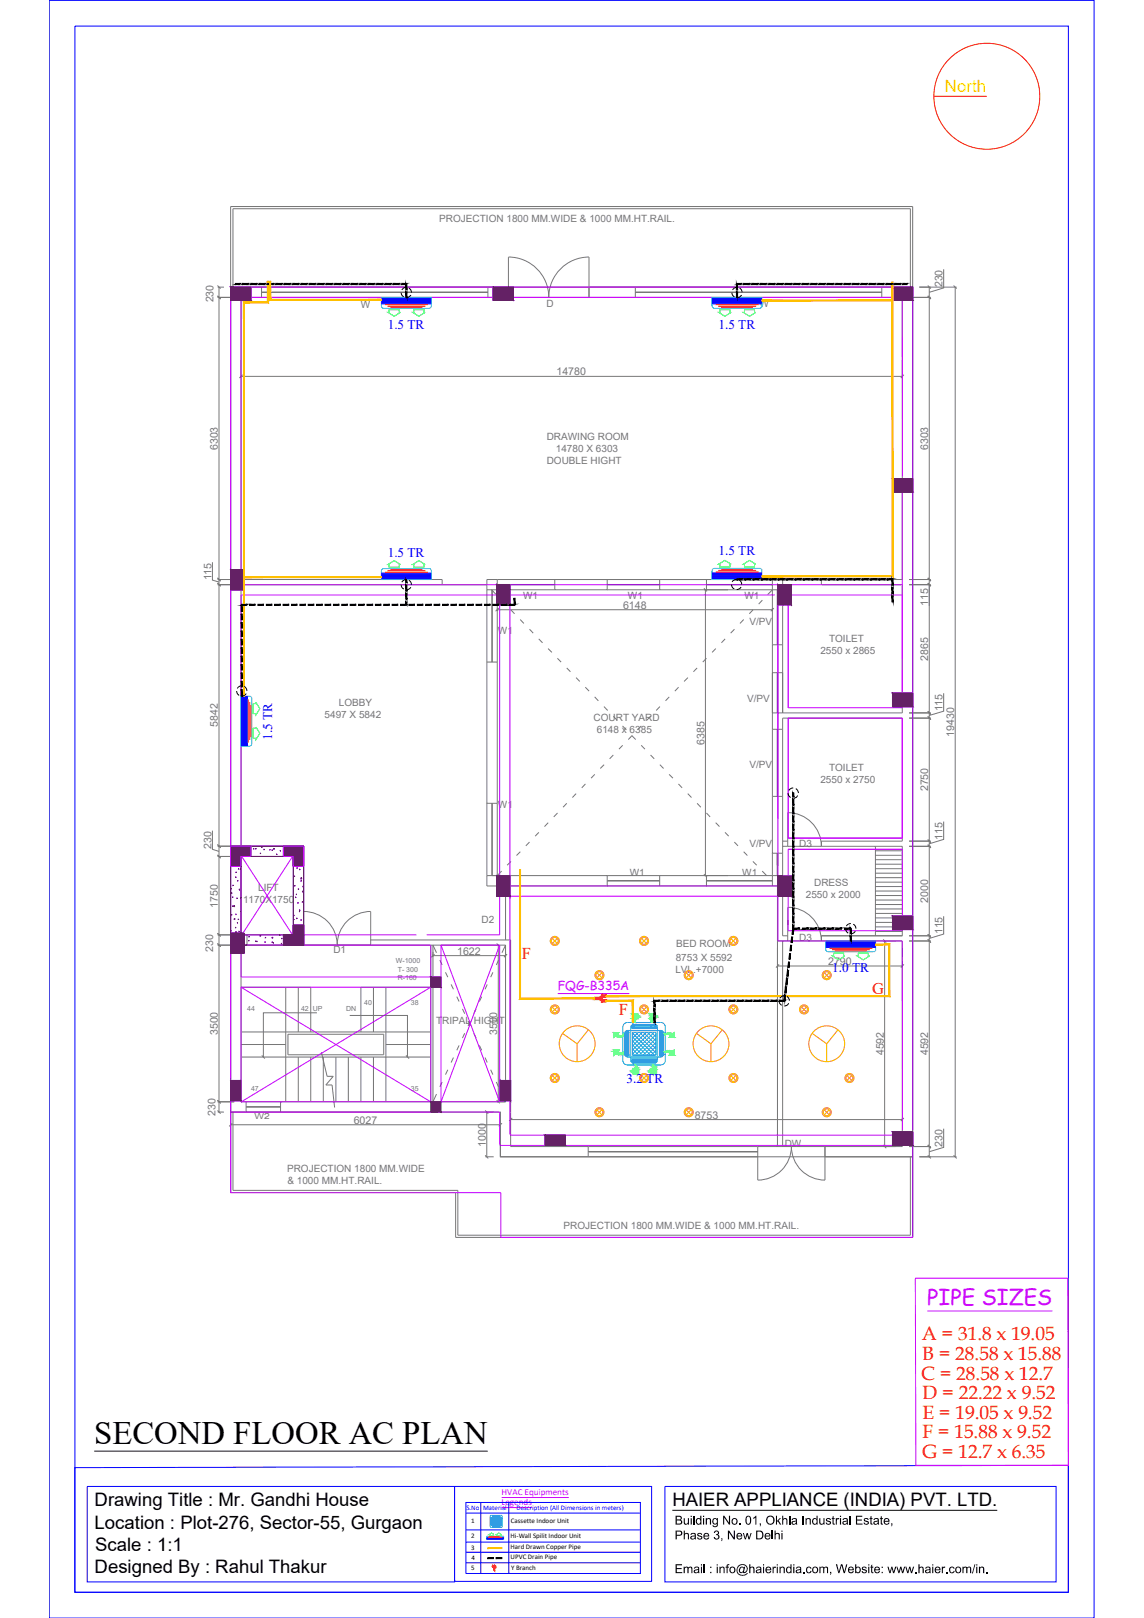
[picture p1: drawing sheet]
<svg xmlns="http://www.w3.org/2000/svg" width="420mm" height="594mm" viewBox="0 0 420 594" stroke-linecap="round" stroke-linejoin="round" font-family="sans-serif">
<defs><g id="words">
<text font-size="12" x="34.6" y="530.2">SECOND FLOOR AC PLAN</text>
<text font-size="8" fill="#f0f" x="340.6" y="479">PIPE SIZES</text>
<g font-size="7.1" fill="#f00">
<text x="338.5" y="492.1">A = 31.8 x 19.05</text>
<text x="338.7" y="499.3">B = 28.58 x 15.88</text>
<text x="338.4" y="506.5">C = 28.58 x 12.7</text>
<text x="338.8" y="513.6">D = 22.22 x 9.52</text>
<text x="338.8" y="520.8">E = 19.05 x 9.52</text>
<text x="338.8" y="528.1">F = 15.88 x 9.52</text>
<text x="338.8" y="535.3">G = 12.7 x 6.35</text>
</g>
<g font-size="6.8">
<text x="34.8" y="553.1">Drawing Title : Mr. Gandhi House</text>
<text x="246.9" y="553.1">HAIER APPLIANCE (INDIA) PVT. LTD.</text>
<text x="34.8" y="561.3">Location : Plot-276, Sector-55, Gurgaon</text>
<text x="35" y="569.5">Scale : 1:1</text>
<text x="34.8" y="577.7">Designed By : Rahul Thakur</text>
</g>
<text font-size="6.2" fill="#ff0" x="347" y="33.7">North</text>
<g font-size="6.1" fill="#f00">
<text x="191.6" y="352.2">F</text>
<text x="320.4" y="364.8">G</text>
<text x="227.3" y="372.7">F</text>
</g>
<g font-size="4.9" fill="#00f">
<text x="142.4" y="120.6">1.5 TR</text>
<text x="263.9" y="120.6">1.5 TR</text>
<text x="263.9" y="203.6">1.5 TR</text>
<text x="142.4" y="204.6">1.5 TR</text>
<text x="99.9" y="271.6" transform="rotate(-90 99.9 271.6)">1.5 TR</text>
<text x="305.6" y="356.9">1.0 TR</text>
<text x="230.1" y="397.8">3.2 TR</text>
</g>
<text font-size="4.6" fill="#f0f" x="204.9" y="363.4">FQG-B335A</text>
<g font-size="3.9" fill="#767676">
<text x="346.2" y="105.5" transform="rotate(-90 346.2 105.5)">230</text>
<text x="78.4" y="111.1" transform="rotate(-90 78.4 111.1)">230</text>
<text x="204.4" y="137.8">14780</text>
<text x="80.1" y="165.3" transform="rotate(-90 80.1 165.3)">6303</text>
<text x="340.9" y="165.3" transform="rotate(-90 340.9 165.3)">6303</text>
<text x="77.6" y="213.1" transform="rotate(-90 77.6 213.1)">115</text>
<text x="228.8" y="223.5">6148</text>
<text x="340.9" y="222.5" transform="rotate(-90 340.9 222.5)">115</text>
<text x="340.9" y="242.5" transform="rotate(-90 340.9 242.5)">2865</text>
<text x="346.2" y="261.2" transform="rotate(-90 346.2 261.2)">115</text>
<text x="80.1" y="267" transform="rotate(-90 80.1 267)">5842</text>
<text x="258.7" y="273.4" transform="rotate(-90 258.7 273.4)">6385</text>
<text x="350.4" y="270.7" transform="rotate(-90 350.4 270.7)">19430</text>
<text x="340.9" y="290.5" transform="rotate(-90 340.9 290.5)">2750</text>
<text x="77.6" y="311.6" transform="rotate(-90 77.6 311.6)">230</text>
<text x="346.2" y="308.3" transform="rotate(-90 346.2 308.3)">115</text>
<text x="80.1" y="333.3" transform="rotate(-90 80.1 333.3)">1750</text>
<text x="340.9" y="331.5" transform="rotate(-90 340.9 331.5)">2000</text>
<text x="346.2" y="343.1" transform="rotate(-90 346.2 343.1)">115</text>
<text x="78.3" y="349.4" transform="rotate(-90 78.3 349.4)">230</text>
<text x="167.9" y="350.5">1622</text>
<text x="304.2" y="354.3">2790</text>
<text x="80.1" y="380.1" transform="rotate(-90 80.1 380.1)">3500</text>
<text x="182.6" y="380.1" transform="rotate(-90 182.6 380.1)">3500</text>
<text x="324.6" y="387.5" transform="rotate(-90 324.6 387.5)">4592</text>
<text x="340.9" y="387.5" transform="rotate(-90 340.9 387.5)">4592</text>
<text x="79.2" y="409.8" transform="rotate(-90 79.2 409.8)">230</text>
<text x="129.9" y="412.6">6027</text>
<text x="255.1" y="410.7">8753</text>
<text x="178.4" y="421" transform="rotate(-90 178.4 421)">1000</text>
<text x="346.2" y="421.1" transform="rotate(-90 346.2 421.1)">230</text>
</g>
<g font-size="3.7" fill="#767676">
<text x="161.3" y="81.4">PROJECTION 1800 MM.WIDE &amp; 1000 MM.HT.RAIL.</text>
<text x="132.5" y="112.9">W</text>
<text x="200.7" y="112.7">D</text>
<text x="279" y="112.7">W</text>
<text x="200.8" y="161.7">DRAWING ROOM</text>
<text x="204.1" y="166.1">14780 X 6303</text>
<text x="200.8" y="170.5">DOUBLE HIGHT</text>
<text x="192.2" y="219.9">W1</text>
<text x="230.6" y="219.9">W1</text>
<text x="273.4" y="219.9">W1</text>
<text x="182.9" y="232.7">W1</text>
<text x="275.3" y="229.5">V/PV</text>
<text x="304.5" y="235.9">TOILET</text>
<text x="301.3" y="240.3">2550 x 2865</text>
<text x="274.4" y="257.6">V/PV</text>
<text x="119.2" y="263.8">5497 X 5842</text>
<text x="124.5" y="259.4">LOBBY</text>
<text x="218" y="264.8">COURT YARD</text>
<text x="219.2" y="269.2">6148 x 6385</text>
<text x="275.3" y="281.9">V/PV</text>
<text x="301.3" y="287.6">2550 x 2750</text>
<text x="304.5" y="283.2">TOILET</text>
<text x="182.9" y="296.6">W1</text>
<text x="275.3" y="311">V/PV</text>
<text x="293.5" y="310.8">D3</text>
<text x="231.3" y="321.7">W1</text>
<text x="272.6" y="321.7">W1</text>
<text x="94.8" y="327">LIFT</text>
<text x="295.9" y="329.7">2550 x 2000</text>
<text x="299" y="325.3">DRESS</text>
<text x="89.3" y="331.4">1170X1750</text>
<text x="176.8" y="339.1">D2</text>
<text x="248.4" y="347.7">BED ROOM</text>
<text x="293.5" y="345.6">D3</text>
<text x="122.4" y="350">D1</text>
<text x="248.2" y="352.9">8753 X 5592</text>
<text x="248" y="357.2">LVL.+7000</text>
<text x="160.1" y="376.1">TRIPAL HIGHT</text>
<text x="288.2" y="421.1">DW</text>
<text x="105.4" y="430.2">PROJECTION 1800 MM.WIDE</text>
<text x="105.5" y="434.6">&amp; 1000 MM.HT.RAIL.</text>
<text x="207" y="451.1">PROJECTION 1800 MM.WIDE &amp; 1000 MM.HT.RAIL.</text>
</g>
<g font-size="3.3" fill="#f0f">
<text x="184.2" y="549">HVAC Equipments</text>
<text x="184.2" y="552.6">Legends</text>
</g>
<text font-size="3.1" fill="#767676" x="93.5" y="410.9">W2</text>
<g font-size="2.6" fill="#767676">
<text x="145.4" y="353.6">W-1000</text>
<text x="146.1" y="356.7">T- 300</text>
<text x="146.1" y="359.8">R-160</text>
<text x="90.8" y="371.2">44</text>
<text x="110.6" y="371.2">42</text>
<text x="114.9" y="371.2">UP</text>
<text x="127.1" y="371.2">DN</text>
<text x="133.7" y="369">40</text>
<text x="150.9" y="369">38</text>
<text x="92.2" y="400.5">47</text>
<text x="150.9" y="400.5">35</text>
</g>
<g font-size="2.6">
<text x="187.6" y="559.1">Cassette Indoor Unit</text>
<text x="187.5" y="564.6">Hi-Wall Spilit Indoor Unit</text>
<text x="187.5" y="568.6">Hard Drawn Copper Pipe</text>
<text x="187.5" y="572.2">UPVC Drain Pipe</text>
<text x="187.7" y="576.4">Y Branch</text>
</g>
<g font-size="2.5" fill="#00f">
<text x="171.3" y="554.3">S.No</text>
<text x="177.4" y="554.4">Material</text>
<text x="189.7" y="554.5">Description (All Dimensions in meters)</text>
</g>
<g font-size="2.5">
<text x="173" y="559.2">1</text>
<text x="173.1" y="564.6">2</text>
<text x="173.1" y="569">3</text>
<text x="173.1" y="572.7">4</text>
<text x="173.1" y="576.4">5</text>
</g>
</g></defs>
<!-- layer: Hidden -->
<g fill="none" stroke="#767676" stroke-width=".37">
<path d="M84.7 75.8h250.5v378.5h-167.9v-16.4h-82.6zM346.6 98.9v6.8l-5.3 1.6M80 105.4h2.3M80 109.2h6M80.4 105.4v302.9M84.7 105.4h250.5v319.3h-151.4v-16.4h-99.1zM84.7 105.4h102M85.6 105.4v-28.8h248.7v28.8M96.1 105.4v3.8M96.1 107.4h83.1M96.1 107.2h83.1M179.2 105.4v3.8"/>
<path d="M186.7 109.2l.1-14.8a14.8 14.8 0 0 1 14.7 14.8 14.8 14.8 0 0 1 14.8-14.8v14.8M216.3 105.4h118.9M233.3 107.4h90.5M233.3 107.2h90.5M233.3 105.4v3.8M323.8 105.4v3.8M331.4 109.2v103.6h-152.6v30.3M331.4 109.2h-242.9v103.6h73.9v1.9M333.9 109.2h7.9M337.7 105.4h13.6M341.3 105.4v117M350.8 105.4v319.3"/>
<path d="M88.5 138.2h242.9M78 206.4v6.6l2.4 .7M80 212.8h6M80 214.7h6M178.8 214.7h-90.3v96h23v36.3M178.8 216.5h25M180.6 216.5l1.6 1.7M180.6 216.5v26.6M180.8 216.5v26.6M182.6 212.8v112.5M182.6 214.8h21.2M182.6 214.6h21.2"/>
<path d="M203.8 212.8h19.2v3.7h-19.2zM223 216.5h19.3M223 214.8h19.3M223 214.6h19.3M242.3 212.8h17.2v3.7h-17.2zM258.6 216.5h28.8M259.1 216.5v105M259.5 214.8h24.2M259.5 214.6h24.2M283.7 216.5l-1.7 1.7M285.5 216.5v20.2M285.6 216.5v20.2"/>
<path d="M287.4 216.5v-3.7h-3.7v79.6M287.4 216.5v45.3M301.7 212.8v1.9h29.7v47.1h-47.7M333.9 212.8h7.9M333.9 214.7h7.9M341.3 214.7v210M182.6 223.9h101.1M184.2 220.4l1.4 1.4M187.6 223.9l1.4 1.5M191.1 227.5l1.3 1.4M194.5 231l1.3 1.5M197.9 234.6l1.4 1.4"/>
<path d="M201.3 238.1l1.4 1.4M262.9 238.1l-1.4 1.4M266.3 234.6l-1.3 1.4M269.7 231l-1.3 1.5M273.1 227.5l-1.3 1.4M276.6 223.9l-1.4 1.5M280 220.4l-1.4 1.4M283.7 236.7h3.7M178.8 243.1v51.9h3.8M178.8 243.1h3.8M204.7 241.7l1.4 1.4M208.2 245.3l1.3 1.3"/>
<path d="M211.6 248.8l1.3 1.4M215 252.3l1.4 1.5M218.4 255.9l1.4 1.4M221.8 259.4l1.4 1.5M242.4 259.4l-1.4 1.5M245.8 255.9l-1.4 1.4M249.2 252.3l-1.3 1.5M252.6 248.8l-1.4 1.4M256 245.3l-1.3 1.3M259.5 241.7l-1.4 1.4M283.7 247h3.7M285.5 247v14.8"/>
<path d="M285.6 247v14.8M346.6 254.5v6.6l-5.3 1.6M88.5 270.6h.1M225.3 277.2l-1.4 1.4M225.3 263l1.3 1.4M228.6 266.5l1.4 1.5M228.7 273.7l-1.4 1.4M230.8 271.5l1.3-1.4 1.4 1.4M235.5 273.7l1.4 1.4M235.5 266.5l-1.4 1.5M238.9 277.2l1.4 1.4M239 263l-1.4 1.4"/>
<path d="M283.7 267.8h3.7M285.5 267.8v24.6M285.6 267.8v24.6M333.9 263.7h7.9M333.9 261.8h7.9M178.8 295v30.3h3.8M180.6 295v26.5M180.8 295v26.5M204.8 298.5l-1.4 1.4M208.2 295l-1.4 1.4M211.6 291.4l-1.4 1.4M215 287.8l-1.3 1.5"/>
<path d="M218.4 284.3l-1.3 1.4M221.9 280.8l-1.4 1.4M242.4 280.8l1.3 1.4M245.7 284.3l1.4 1.4M249.2 287.8l1.3 1.5M252.6 291.4l1.4 1.4M256 295l1.4 1.4M259.5 298.5l1.3 1.4M283.7 292.4v20.9h3.7M283.7 292.4h3.7M78 305v6.8l2.4 .8M80 314.5h6"/>
<path d="M80 310.7h6M184.2 319.8l-1.6 1.7h-3.8M187.7 316.3l-1.4 1.4M191.1 312.7l-1.4 1.4M194.5 309.2l-1.4 1.4M197.9 305.6l-1.3 1.4M201.3 302.1l-1.3 1.4M262.8 302.1l1.4 1.4M266.3 305.6l1.3 1.4M269.7 309.2l1.4 1.4M273.1 312.7l1.4 1.4M276.5 316.3l1.4 1.4"/>
<path d="M280 319.8l1.6 1.7M283.7 313.3v12M285.5 313.3v8.2M285.6 313.3v8.2M287.4 310.7h44v32.9h-29.7v1.9a12.3 12.3 0 0 0-12.4-12.4M287.4 308.8h1.9M289.3 310.7v-12.3a12.3 12.3 0 0 1 12.4 12.3v-1.9h29.7v-45.1h-44v57.8M321.5 312.4h9.9M321.5 314h9.9M321.5 315.7h9.9M321.5 317.3h9.9M321.5 319h9.9"/>
<path d="M321.5 310.7v32.9M333.9 310.7h7.9M333.9 308.8h7.9M346.6 301.6v6.6l-5.3 1.6M111.5 334.7a12.3 12.3 0 0 1 12.4 12.3 12.3 12.3 0 0 1 12.3-12.3l-.1 12.3M182.6 321.5h40.4v3.8h-40.4zM185.7 325.3v19.8M223 321.5h19.3M223 325.3h19.3M223 323.5h19.3M223 323.3h19.3M242.3 321.5h17.2v3.8h-17.2z"/>
<path d="M258.6 321.5h28.8M259.5 325.3h24.2M259.5 323.5h24.2M259.5 323.3h24.2M285.5 325.3v95.7M287.4 321.5v3.8h-3.7M287.4 325.3v18.3h1.9M289.3 333.2v12.3M321.5 320.6h9.9M321.5 322.3h9.9M321.5 323.9h9.9M321.5 325.5h9.9"/>
<path d="M321.5 327.2h9.9M321.5 328.8h9.9M321.5 330.5h9.9M321.5 332.1h9.9M321.5 333.7h9.9M321.5 335.4h9.9M321.5 337h9.9M321.5 338.7h9.9M346.6 336.4v6.6l-5.3 1.6M80 347h6M80 343.3h6M90.7 347v-3.7h-2.2v-28.8h19.2v28.8h-2.2v3.7"/>
<path d="M136.1 345.1h51.4v75.9h143.9v-75.5h-45.9M158.2 347v57.6M159 350.9h26.7M160.3 349.8l-1.3-2.8v57.6l1.3-2.9M161.5 352.5l.9 1.8M163.6 357l.9 1.8M181 357l-.8 1.8M183 347v57.6M183.1 352.5l-.8 1.8M185.7 347h-97.2v57.6h97.2M185.7 347v57.6M185.7 347l-1.3 2.8"/>
<path d="M285.5 354.7h45.9M287.4 345.5v75.5M321.5 340.3h9.9M321.5 342h9.9M324.9 345.5v75.5M333.9 343.6h7.9M333.9 345.5h7.9M88.5 378.9h69.7M88.5 362.5h25.6v16.4M104.9 362.5v42.1M105.7 379.7h35.2v7.6h-35.2zM109.6 362.5v16.4"/>
<path d="M137.2 362.5v16.4M141.7 362.5v42.1M158.2 362.5h-25.7v16.4M165.7 361.5l.8 1.7M167.8 365.9l.8 1.8M169.8 370.4l.9 1.8M170.7 379.4l-.9 1.7M171.9 374.9l.9 1.8M172.8 374.9l-.9 1.8M174 379.4l.8 1.7M174.8 370.4l-.8 1.8M176.9 365.9l-.8 1.8"/>
<path d="M178.9 361.5l-.8 1.7M88.5 388.1h69.7M88.5 383.5h16.4M109.6 388.1v16.5M114.1 388.1v16.5M118 386.3l2.1 8.9h2.3l-2.7 3.2h2.3l.9 8.2M118.7 388.1v16.5M123.4 388.1v16.5M127.9 388.1v16.5M132.5 388.1v16.5M137.2 388.1v16.5M141.7 383.5h16.5"/>
<path d="M162.4 397.3l-.9 1.7M164.5 392.8l-.9 1.8M166.5 388.3l-.8 1.8M168.6 383.9l-.8 1.7M176.1 383.9l.8 1.7M178.1 388.3l.8 1.8M180.2 392.8l.8 1.8M182.3 397.3l.8 1.7M80 404.6h6M80 408.3h2.3M84.7 408.3h76.1M84.7 413h99.1"/>
<path d="M85.6 408.3v28.8h82.5v16.4h166.2v-28.8M90.4 404.6v3.7M90.4 406.5h12.6M90.4 406.3h12.6M103 404.6v3.7M178.3 408.3h3M178.8 408.3v16.4M183.8 408.3v16.4h94.5M184.4 401.7l1.3 2.9M187.5 411.1h143.9M346.6 414.4v6.9l-5.3 1.6M178.3 424.7h3"/>
<path d="M216 421v3.7M216 423h62.3M216 422.8h62.3M278.3 421v12.3a12.3 12.3 0 0 0 12.4-12.4 12.3 12.3 0 0 0 12.3 12.4v-12.3M303 424.7h32.2M333.9 421h7.9M337.7 424.7h13.6"/>
</g>
<!-- layer: AR-GRID -->
<g fill="none" stroke="#767676" stroke-width=".37">
<path d="M79.9 104.8l1.1 1.2M79.9 108.6l1.1 1.2M340.7 104.8l1.2 1.2M340.7 108.6l1.2 1.2M350.2 104.8l1.2 1.2M89.1 137.6l-1.2 1.2M332 137.6l-1.2 1.2M79.9 214.1l1.1 1.1M79.9 212.2l1.1 1.2M258.5 216l1.2 1.1M340.7 212.2l1.2 1.2M340.7 214.1l1.2 1.1"/>
<path d="M183.2 223.3l-1.2 1.1M284.2 223.3l-1.1 1.1M340.7 261.2l1.2 1.2M340.7 263.1l1.2 1.1M79.9 313.9l1.1 1.2M79.9 310.1l1.1 1.2M340.7 308.3l1.2 1.1M340.7 310.1l1.2 1.2M258.5 320.9l1.2 1.2M79.9 342.7l1.1 1.1M79.9 346.4l1.1 1.2M159.6 350.3l-1.2 1.2"/>
<path d="M182.4 346.4l1.2 1.2M186.2 350.3l-1.1 1.2M286.1 354.1l-1.1 1.2M324.4 344.9l1.1 1.2M332 354.1l-1.2 1.2M340.7 343l1.2 1.2M340.7 344.9l1.2 1.2M96.1 387.5l1.2 1.2M149.1 387.5l1.1 1.2M79.9 404l1.1 1.1M79.9 407.7l1.1 1.2M85.3 412.4l-1.1 1.2"/>
<path d="M178.2 407.7l1.1 1.2M182.4 404l1.2 1.1M184.4 412.4l-1.2 1.2M188.1 410.5l-1.1 1.1M332 410.5l-1.2 1.1M178.2 424.2l1.1 1.1M324.4 420.4l1.1 1.2M340.7 420.4l1.2 1.2M340.7 424.2l1.2 1.1M350.2 424.2l1.2 1.1"/>
</g>
<!-- layer: 0 -->
<path d="M116.4 371.9h-19.7v16.2M128.4 372.8h21.2v15.3" fill="none" stroke="#767676" stroke-width=".37"/>
<!-- layer: multi -->
<g fill="none" stroke="#00bfff" stroke-width=".37">
<path d="M228.7 377.1v12.3M228.7 379.2h.7v8h-.7M228.8 377.1l.4-1.2 1.2-.5h12.3l1.2 .5 .4 1.2v12.3l-.4 1.1-1.2 .5M230 379v8.4M230 379.4h.4M230.2 379l-.3 .3M230.3 378.9h.4M230.3 378.9l-.4 .4M230.3 378.6h.5M230.4 378.6l-.5 .2-.2 .5v7.9M230.6 379v8.4M230.7 379v8.4"/>
<path d="M230.7 379.4h.1M230.7 378.9l.1 .1M230.8 379h.1M230.8 379h-.7v.4M230.8 378.6l.2 9.1M230.8 379l-.1 8.6-.6-.1-.2-.3v-7.9M231.7 378.5v9.5M231.8 378.4l11-.1 .6 .3 .3 .6M231.8 378.4l-.1 .1M232 377.5l.1 .2 8.9-.1 .2-.6-.2-.5-.5-.2h-7.9l-.6 .4-.1 .8M232.3 379.4l8.1 8.1M232.3 379h8.5v8.5h-8.5z"/>
<path d="M232.3 377.5h.1M232.3 377.4h8.6M232.3 377.5h8.5M232.3 376.7h8.4M232.4 377.2h8.3M232.4 375.4v.7M232.6 376.1l-.8 .6-.2 1.6-1.6 .1-.6 .8M232.6 376.1h7.9l.7 .3 .2 .7v10.9M232.6 376.6h7.9M232.6 376.1h.1M232.6 376.6l-.3 .3 .4 .1M232.7 376.8h-.4v.7"/>
<path d="M232.7 376.7v.4M232.7 377.4v.1M233.1 379l-.8 .8M233.3 379l7.5 7.5M234.5 379l-2.2 2.2M234.8 379l6 6M236 379l-3.7 3.7M236.2 379l4.6 4.6M237.4 379l-5.1 5.1M237.7 379l3.1 3.1M238.9 379l-6.6 6.6M239.1 376.7v.4"/>
<path d="M239.1 377.4v.1M239.1 379l1.7 1.6M240.3 379l-8 8M240.4 375.4v.7M240.5 376.5h-7.9l-.3 .2v.8M240.6 379l.2 .2M240.7 376.8l.1 .7M240.7 376.7v.4M240.8 377.5h.1M240.8 376.9l-.3-.4 .4 .2v.7M240.8 379.9l-7.5 7.6-1-.9M240.9 377.4l-.1 .1"/>
<path d="M242.3 379l.1 8.6 .6-.1 .2-.3v-7.9M242.3 378.6h.4M242.3 378.6l-.2 9.1M242.4 379h.6l-.2 .2 .2-.2 .2 .3M242.4 379h.1M242.4 378.9l-.1 .1M242.5 379v8.4M242.8 378.6l.5 .2 .2 .5v7.9M242.8 378.9h-.4v8.5M242.8 378.9l.4 .4M243 379v8.4M243.7 379.2h.6"/>
<path d="M243.7 379.2v8M228.8 389.4l.4 1.1 1.2 .5M229.4 387.2l.6 .8 1.6 .1 .2 1.6 .8 .6M229.7 387.1l.4 .7 .9-.1M229.9 387.1l.3 .3M230 387h.4M230.1 387v.4l.7 .1M230.4 391h12.3M230.7 387h.1M230.8 387.4h.1M231.7 388h.1M232 389l9-.2 .2 .6-.2 .5-.5 .2-7.9 .1-.6-.5-.1-.7"/>
<path d="M232.3 380.8l6.7 6.7M232.3 382.3l5.2 5.2M232.3 383.7l3.8 3.8M232.3 385.2l2.3 2.3M232.3 389v.7h.4M232.3 389.5l.3 .4h7.9M232.3 389h.1M232.3 389.1h8.4M232.3 388.9h8.5M232.3 389.7h8.4M232.3 389l8.6 .1M232.3 388.9l-.1 .6 .4 .4"/>
<path d="M232.4 389.2l.1 .2 8.2-.2M232.6 389.9h7.9M232.6 391v-.6h7.9v.6M232.7 389v.1M232.7 389.4v.3M240.3 389v.1M240.3 389.4v.3M240.8 389h.1M240.8 389l-.1 .7h-.4M240.8 388.9l.1 .1M240.8 387.2l-.3 .3M240.8 385.8l-1.7 1.7"/>
<path d="M240.8 384.3l-3.2 3.2M240.8 382.8l-4.7 4.7M240.8 381.4l-6.1 6.1M240.9 389.1v.6l-.4 .2 .3-.4M241.4 388.1v1.6l-.9 .6M241.4 388h.1M242.3 380.2h.1M242.3 387h.1M242.4 387.4h.1M242.7 380.2h.3M242.7 387h.3M243 387v.4l-.6 .1"/>
<path d="M243.2 387.1l-.3 .3M243.5 387.1l-.5 .7-.9-.1M243.7 387.2h.6M243.7 387.2l-.3 .6-.6 .3h-11M180 557.5l.2 2.2M180 559.7h.2M180.2 559.7l.2 .3h3.6l.3-.3M180.2 557.5l.2-.3h3.7l.2 .3M180.3 557.4v2.4M180.3 559.5h.2M180.3 559.7l.1 .1M180.4 557.4h.1"/>
<path d="M180.4 557.4h.2M180.4 559.8h.2M180.4 557.4v2.4M180.4 559.8h.1M180.4 557.3l.1 .1M180.4 557.3l-.1 .2 .1 2.4 .2-2.5M180.4 557.4l.1 .1M180.5 556.4h3.5M180.5 559.8h.1M180.5 556.4l-.5 .4v3.6l.5 .4M180.6 559.8h.1M180.6 559.5h.1"/>
<path d="M180.6 557.4h.1M180.6 557.5h.1M180.6 557.2v2.7M180.8 556.9v.3M180.8 560v.4M180.8 560h.1M180.8 557.2h.1M180.8 557.2v2.8M181 556.8h2.4M181 557.5l2.4 2.2M181 557.9l.5-.5 1.9 1.9M181 557.7l2.2 2.1 .2-.2"/>
<path d="M181 559.8h.1M181 558.9l.9 .9M181 558.5l1.3 1.3M181 558.1l1.7 1.7M181 557.4h2.4v2.4h-2.4zM181 556.8h.1M181 557h.1M181 557h2.4M181 556.8v.2M181.1 556.9h2.2M181.1 556.4v.2M181.1 556.6h2.2"/>
<path d="M181.1 556.6l-.1 .4h2.5l-.2-.3M181.1 556.8v.2M181.9 557.4l-.9 .9M181.9 557.4l1.5 1.5M183.3 556.8v.2M183.3 556.6l.3 .3v3.5l-.3 .2M183.3 556.7l-2.3 .1M183.3 556.4v.2M183.4 556.7l.1 .1M183.4 557h.1M183.4 556.9v.1M183.4 558.5l-1.1-1.1-1.3 1.3"/>
<path d="M183.4 558.1l-.6-.7-1.8 1.8M183.4 557.7l-.3-.3-2.1 2.2M183.4 557.5l-2.3 2.3M183.4 558l-1.9 1.8-.5-.4M183.4 558.3l-1.5 1.5M183.4 558.8l-1 1M183.4 559.2l-.6 .6M183.4 556.8v.2M183.6 560h.1M183.6 557.2h.1M183.8 557.3l.1 2.6 .3-.2M183.8 559.9h.1"/>
<path d="M183.9 559.7l.1 .1M183.9 559.8h.1M183.9 557.4h.1M183.9 557.3h.1M183.9 557.2l-.1 .1M183.9 557.4l.1 2.4M184 557.3l.2 .2M184 556.4l.4 .2v4l-.4 .2h-3.5M184 557.4l-.1 .1M184 557.4h.1M184 557.4v.1M184 557.4l.2 .1"/>
<path d="M184.1 557.4v2.4M184.1 559.7l-.1 .1M184.2 557.5v2.2M184.2 559.7h.2M184.4 557.5h-.2v2.2M181 560.4l2.3 .1M181 560.3v.2M181 560.4h.1M181 560.3h2.4M181 560.3h.1M181 560.5h.1M181.1 560.7h2.2"/>
<path d="M181.1 560.7v.1M181.5 560.3v.2M183.3 560.3v.2M183.3 560.5l.2-.3h-2.5l.1 .4M183.3 560.6h.1M183.4 560.3v.2M183.4 560.6v.2M183.4 560.3h.1M183.4 560.3h-2.4M183.4 560.3l-2.4 .2M183.5 560.4l-.1 .1"/>
</g>
<!-- layer: light -->
<g fill="#0f0" stroke="#0f0" stroke-width=".37">
<path d="M227.1 387.2h.4z"/>
<path d="M228.2 386.8h.2z"/>
<path d="M228.3 386.8l.2-.2z"/>
<path d="M227.1 380.8h.4z"/>
<path d="M228.2 380.3h.2z"/>
<path d="M228.3 380.3l.2-.1z"/>
<path d="M244.6 379.7h.3z"/>
<path d="M244.9 379.5h1.9z"/>
<path d="M245.3 379.3h1z"/>
<path d="M247.5 379.2l.1 .5z"/>
<path d="M247.5 379.2l.1 .5h-.5z"/>
<path d="M244.6 386.1h.3z"/>
<path d="M245.3 385.8h1z"/>
<path d="M247.5 385.7l.1 .5z"/>
<path d="M247.5 385.7l.1 .5h-.5z"/>
<path d="M233 375.2l.3 .2z"/>
<path d="M234.1 373.8l.1 .1z"/>
<path d="M239.5 375.2l.3 .2z"/>
<path d="M240.5 373.8l.2 .1z"/>
<path d="M238.9 392.7l.5 .4h-.5z"/>
<path d="M239.8 391l.2 .3z"/>
<path d="M232.5 392.7l.4 .4h-.4z"/>
<path d="M226.7 387.2h.8zM226.7 387.2h1.1z"/>
<path d="M226.7 387.2h1.1zM226.7 387.2h1.1z"/>
<path d="M226.4 387l1.4 .2zM226.4 387h1.8z"/>
<path d="M226.3 387h1.9zM226.3 387h1.9z"/>
<path d="M226.2 386.9l2 .1zM226.2 386.9h2.1z"/>
<path d="M226.1 386.8l1.8 .1zM226.1 386.8l1.8 .1z"/>
<path d="M227.9 386.9h.4zM228.2 386.8h.2z"/>
<path d="M225.6 386.7v.5zM225.6 386.7h.4l-.4 .5z"/>
<path d="M226 386.7l1.6 .1zM226 386.7l1.6 .1z"/>
<path d="M225.6 386.7h.4zM225.6 386.7h.4z"/>
<path d="M226 386.7h1.3zM226 386.7h1.3z"/>
<path d="M225.6 386.6l1.7 .1zM225.6 386.6l1.7 .1z"/>
<path d="M225.6 386.3v.3h1.4zM225.6 386.3l1.4 .3z"/>
<path d="M225.6 386.1v.2h1.2zM225.6 386.1h1.1l.1 .2z"/>
<path d="M225.6 385.6v.5h1.1zM225.6 385.6h1.7l-.6 .5z"/>
<path d="M226.7 380.7l.8 .1zM226.7 380.7h1.1z"/>
<path d="M226.7 380.7h1.1zM226.7 380.7h1.1z"/>
<path d="M226.4 380.5l1.4 .2zM226.4 380.5h1.8z"/>
<path d="M226.3 380.5h1.9zM226.3 380.5h1.9z"/>
<path d="M226.2 380.4l2 .1zM226.2 380.4h2.1z"/>
<path d="M226.1 380.4h1.8zM226.1 380.4h1.8z"/>
<path d="M227.9 380.4h.4zM228.2 380.3h.2z"/>
<path d="M225.6 380.3v.5zM225.6 380.3h.4l-.4 .5z"/>
<path d="M226 380.3l1.6 .1zM226 380.3l1.6 .1z"/>
<path d="M225.6 380.3h.4zM225.6 380.3h.4z"/>
<path d="M226 380.3h1.3zM226 380.3h1.3z"/>
<path d="M225.6 380.1l1.7 .2zM225.6 380.1l1.7 .2z"/>
<path d="M225.6 379.9v.2h1.4zM225.6 379.9h1.2l.2 .2z"/>
<path d="M225.6 379.6v.3h1.2zM225.6 379.6h1.1l.1 .3z"/>
<path d="M225.6 379.1v.5h1.1zM225.6 379.1h1.7l-.6 .5z"/>
<path d="M245.8 380.9h1.8l-1.2-.5zM246.4 380.4h1.2v.5z"/>
<path d="M246.3 380.2l.1 .2h1.2zM246.3 380.2h1.3v.2z"/>
<path d="M246 379.9l.3 .3h1.3zM246 379.9h1.6v.3z"/>
<path d="M245.8 379.7l1.8 .2zM245.8 379.7l1.8 .2z"/>
<path d="M245.8 379.7h1.3zM245.8 379.7h1.3z"/>
<path d="M244.6 379.7h.3zM244.7 379.7h.4z"/>
<path d="M245.5 379.7h1.6zM245.5 379.7h1.6z"/>
<path d="M244.7 379.6l.4 .1zM244.7 379.6h.5z"/>
<path d="M245.2 379.6l1.7 .1zM245.2 379.6l1.7 .1z"/>
<path d="M244.7 379.6h2.2zM244.9 379.5l2 .1zM244.9 379.5h1.9z"/>
<path d="M244.9 379.5h1.8zM245.2 379.3l1.5 .2z"/>
<path d="M245.2 379.3h1.2zM245.3 379.3h1.1z"/>
<path d="M245.6 379.2l.7 .1zM245.6 379.2h.4z"/>
<path d="M245.8 387.4h1.8l-1.2-.5zM246.4 386.9h1.2v.5z"/>
<path d="M246.3 386.6l.1 .3h1.2zM246.3 386.6h1.3v.3z"/>
<path d="M246 386.3l.3 .3h1.3zM246 386.3h1.6v.3z"/>
<path d="M245.8 386.2l1.8 .1zM245.8 386.2l1.8 .1z"/>
<path d="M245.8 386.2h1.3zM245.8 386.2h1.3z"/>
<path d="M244.6 386.1h.3zM244.7 386.1h.4z"/>
<path d="M245.5 386.1l1.6 .1zM245.5 386.1l1.6 .1z"/>
<path d="M244.7 386.1h.4zM244.7 386.1h.5z"/>
<path d="M245.2 386.1h1.7zM245.2 386.1h1.7z"/>
<path d="M244.7 386.1h2.2zM244.9 386l2 .1z"/>
<path d="M244.9 385.9l1.9 .1zM244.9 385.9l1.9 .1z"/>
<path d="M244.9 385.9h1.8zM245.2 385.8l1.5 .1z"/>
<path d="M245.2 385.8h1.2zM245.3 385.8h1.1z"/>
<path d="M245.6 385.7l.7 .1zM245.6 385.7h.4z"/>
<path d="M232.8 374.9l.3 .3zM232.8 374.9l.3 .3z"/>
<path d="M232.8 374.9h.2zM232.8 374.9h.2z"/>
<path d="M232.7 374.6l.3 .3zM232.7 374.6l.3 .3z"/>
<path d="M232.6 374.5l.3 .1zM232.6 374.5h.4z"/>
<path d="M232.6 374.3l.4 .2zM232.6 374.3h.4v.2z"/>
<path d="M232.5 374.2l.5 .1zM232.5 374.2h.5z"/>
<path d="M232.5 374l.5 .2zM232.5 374h.5z"/>
<path d="M232.6 373.8l-.1 .2h.5zM232.6 373.8h.6l-.2 .2z"/>
<path d="M232.6 373.7l.6 .1zM232.6 373.7l.6 .1z"/>
<path d="M232.6 373.5v.2h.6zM232.6 373.5h.9l-.3 .2z"/>
<path d="M233.8 373.5l.4 .3zM233.8 373.5h.4v.3z"/>
<path d="M232.7 373.4l.8 .1zM232.7 373.4h1z"/>
<path d="M233.7 373.4l.5 .1zM233.7 373.4l.5 .1z"/>
<path d="M232.7 373.4h1.5zM232.7 373.4h1.5z"/>
<path d="M232.8 373l-.1 .4h1.5zM232.8 373h1.4v.4z"/>
<path d="M233 372.7l-.2 .3h1.4zM233 372.7h1.2v.3z"/>
<path d="M232.5 372.2l.5 .5h1.2zM232.5 372.2h1.7v.5z"/>
<path d="M239.3 374.9l.3 .3zM239.3 374.9l.3 .3z"/>
<path d="M239.2 374.9h.2zM239.2 374.9h.2z"/>
<path d="M239.1 374.6l.3 .3zM239.1 374.6l.3 .3z"/>
<path d="M239.1 374.5l.3 .1zM239.1 374.5l.3 .1z"/>
<path d="M239.1 374.3l.3 .2zM239.1 374.3l.3 .2z"/>
<path d="M239 374.2l.4 .1zM239 374.2h.4z"/>
<path d="M239 374l.4 .2zM239 374h.5z"/>
<path d="M239 373.8v.2h.5zM239 373.8h.6l-.1 .2z"/>
<path d="M239 373.7l.6 .1zM239 373.7l.6 .1z"/>
<path d="M239.1 373.5l-.1 .2h.6zM239.1 373.5h.8l-.3 .2z"/>
<path d="M240.3 373.5l.4 .3zM240.3 373.5h.4v.3z"/>
<path d="M239.1 373.4l.8 .1zM239.1 373.4h1.1z"/>
<path d="M240.2 373.4l.5 .1zM240.2 373.4l.5 .1z"/>
<path d="M239.1 373.4h1.6zM239.1 373.4h1.6z"/>
<path d="M239.3 373l-.2 .4h1.6zM239.3 373h1.4v.4z"/>
<path d="M239.5 372.7l-.2 .3h1.4zM239.5 372.7h1.2v.3z"/>
<path d="M238.9 372.2l.6 .5h1.2zM238.9 372.2h1.8v.5z"/>
<path d="M238.9 393.8v.5h1.7zM238.9 393.8h1.1l.6 .5z"/>
<path d="M238.9 393.5v.3h1.1zM238.9 393.5h1.4l-.3 .3z"/>
<path d="M238.9 393.1v.4h1.4zM238.9 393.1h1.6l-.2 .4z"/>
<path d="M238.9 393.1h1.6zM238.9 393.1h1.6z"/>
<path d="M239.4 393.1h1.1zM239.6 393h.9z"/>
<path d="M239.6 393h.9l-.6-.3zM239.9 392.7h.6v.3z"/>
<path d="M238.9 392.7l.5 .4zM238.9 392.5l.2 .2z"/>
<path d="M239.9 392.7h.6zM239.9 392.7h.6z"/>
<path d="M240 392.5l-.1 .2h.6zM240 392.5h.5v.2z"/>
<path d="M240.1 392.4l.4 .1zM240.1 392.4l.4 .1z"/>
<path d="M240.2 392.2l-.1 .2h.4zM240.2 392.2l.3 .2z"/>
<path d="M240.2 392l.3 .2zM240.2 392l.3 .2z"/>
<path d="M240.2 391.9l.3 .1zM240.2 391.9l.3 .1z"/>
<path d="M240.1 391.6l.3 .3zM240.1 391.6l.3 .3z"/>
<path d="M240 391.3l.3 .3zM240 391.3l.3 .3z"/>
<path d="M232.5 393.8v.5h1.6zM232.5 393.8h1.1l.5 .5z"/>
<path d="M232.5 393.5v.3h1.1zM232.5 393.5h1.3l-.2 .3z"/>
<path d="M232.5 393.1v.4h1.3zM232.5 393.1h1.5l-.2 .4z"/>
<path d="M232.5 393.1h1.5zM232.5 393.1h1.5z"/>
<path d="M232.9 393.1h1.1zM233.2 393l.8 .1z"/>
<path d="M233.2 393h.8l-.6-.3zM233.4 392.7h.7l-.1 .3z"/>
<path d="M232.5 392.7l.4 .4zM232.5 392.5l.1 .2z"/>
<path d="M233.4 392.7h.7zM233.4 392.7h.7z"/>
<path d="M233.6 392.5l-.2 .2h.7zM233.6 392.5h.5v.2z"/>
<path d="M233.6 392.4l.5 .1zM233.6 392.4l.5 .1z"/>
<path d="M233.7 392.2l.4 .2zM233.7 392.2l.4 .2z"/>
<path d="M233.7 392v.2h.4zM233.7 392l.4 .2z"/>
<path d="M233.7 391.9l.3 .1zM233.7 391.9l.3 .1z"/>
<path d="M233.7 391.6l.3 .3zM233.7 391.6l.3 .3z"/>
<path d="M233.6 391.6h.2zM233.6 391.6h.2z"/>
<path d="M233.5 391.3l.3 .3zM233.5 391.3l.3 .3zM233.3 391l.3 .3z"/>
</g>
<!-- layer: DIFF -->
<path d="M225.6 379.2l1.6-.1-.4 .4a1.08 1.08 0 0 0 .8 .9 1.08 1.08 0 0 0 1.1-.4 2.01 2.01 0 0 1-2.8 .4l-.3 .4zM232.5 372.3l1.7-.1v1.7l-.4-.4a1.08 1.08 0 0 0-.9 .8 1.08 1.08 0 0 0 .4 1.1 1.99 1.99 0 0 1-.3-2.8zM238.9 372.3l1.8-.1v1.7l-.5-.4a1.08 1.08 0 0 0-.8 .8 1.08 1.08 0 0 0 .4 1.1 1.88 1.88 0 0 1-.3-2.7zM244.3 380a2.2 2.2 0 0 1 2.9-.4l.4-.4-.1 1.7h-1.7l.5-.4a1.1 1.1 0 0 0-.8-.9 1.1 1.1 0 0 0-1.2 .4zM225.6 385.6h1.6l-.4 .4a1.1 1.1 0 0 0 .8 .9 1.1 1.1 0 0 0 1.1-.4 1.88 1.88 0 0 1-2.7 .3l-.4 .5zM233.3 391a1.88 1.88 0 0 1 .3 2.8l.5 .5h-1.6v-1.8l.3 .5a1.1 1.1 0 0 0 .9-.8 1.1 1.1 0 0 0-.4-1.2zM239.8 391a1.88 1.88 0 0 1 .3 2.8l.5 .5h-1.7v-1.8l.4 .5a1.08 1.08 0 0 0 .9-.8 1.08 1.08 0 0 0-.4-1.2zM244.6 386.1a2.31 2.31 0 0 1 2.6 0l.4-.5v1.8h-1.8l.5-.5a1.08 1.08 0 0 0-.8-.8 1.08 1.08 0 0 0-1.2 .4z" fill="none" stroke="#0f0" stroke-width=".37"/>
<!-- layer: MACH -->
<path d="M157.6 113.2l.8-.5v-3.5h-18.3v3.2l.2 .5 .6 .3h16.7M261.5 109.2h18.3l.1 3.1-.3 .6-.5 .3h-16.8l-.5-.3-.3-.5zM157.6 208.8l.8 .5v3.5h-18.3v-3.5l.8-.5h16.7M261.8 208.9l.5-.2h16.8l.5 .2 .3 .6-.1 3.2h-18.3v-3.2zM91.7 273.9l.5-.2 .3-.6v-16.7l-.5-.7-3.5-.1v18.4h3.2M303.3 345.5h18.3v3.1l-.2 .6-.5 .3h-16.8l-.6-.3-.2-.5zM179.1 564h5.6M179.1 564l-.3 .1v1.1h6.2v-.9M184.7 564l.3 .3" fill="none" stroke="#0ff" stroke-width=".37"/>
<g fill="none" stroke="#00f" stroke-width=".37">
<path d="M140.1 111.6h18.3M140.1 111.3h18.3M140.1 111.1h18.3M140.1 110.9h18.3M140.1 110.7h18.3M140.1 110.5h18.3M140.1 110.3h18.3M140.1 110.1h18.3M140.1 109.9h18.3M140.1 109.7h18.3M140.1 109.5h18.3M261.5 111.6h18.3"/>
<path d="M261.5 111.3h18.3M261.5 111.1h18.3M261.5 110.9h18.3M261.5 110.7h18.3M261.5 110.5h18.3M261.5 110.3h18.3M261.5 110.1h18.3M261.5 109.9h18.3M261.5 109.7h18.3M261.5 109.5h18.3M140.1 211.7h18.3M140.1 210.4h18.3"/>
<path d="M140.1 210.7h18.3M140.1 210.9h18.3M140.1 211.1h18.3M140.1 211.3h18.3M140.1 211.5h18.3M140.1 211.9h18.3M140.1 212.1h18.3M140.1 212.3h18.3M140.1 212.5h18.3M261.5 210.3h18.3M261.5 210.6h18.3M261.5 210.8h18.3"/>
<path d="M261.5 211h18.3M261.5 211.2h18.3M261.5 211.4h18.3M261.5 211.6h18.3M261.5 211.8h18.3M261.5 212h18.3M261.5 212.2h18.3M261.5 212.4h18.3M88.8 255.6v18.4M89 255.6v18.4M89.2 255.6v18.4M89.4 255.6v18.4"/>
<path d="M89.6 255.6v18.4M89.8 255.6v18.4M90 255.6v18.4M90.2 255.6v18.4M90.4 255.6v18.4M90.6 255.6v18.4M90.9 255.6v18.4M303.3 347.9h18.3M303.3 347.6h18.3M303.3 347.4h18.3M303.3 347.2h18.3M303.3 347h18.3"/>
<path d="M303.3 346.8h18.3M303.3 346.6h18.3M303.3 346.4h18.3M303.3 346.2h18.3M303.3 346h18.3M303.3 345.8h18.3M178.8 564.6h6.2M178.8 564.7h6.2M178.8 564.8h6.2M178.8 565h6.2M178.8 565.1h6.2"/>
</g>
<g fill="none" stroke="#f00" stroke-width=".37">
<path d="M141.4 111.9h15.8M142.3 112.5h14M143.4 112.9h11.7M262.8 111.9h15.8M263.8 112.5h13.9M264.8 112.9h11.8M141.4 210.1h15.8M142.3 209.6h14M143.4 209.1h11.7M262.8 210h15.8M263.8 209.4h13.9M264.8 209h11.8"/>
<path d="M91.1 256.8v15.8M91.7 257.7v14M92.2 258.9v11.8M304.6 348.2h15.8M305.6 348.7h13.9M306.6 349.1h11.7M179.2 564.5h5.3M179.3 564.3h4.5M179.7 564.1h3.6"/>
</g>
<g fill="none" stroke="#0f0" stroke-width=".37">
<path d="M142.9 113.7h3.7v1h.5l-2.3 1.4-2.3-1.4h.4zM152 113.7h3.7v1h.4l-2.3 1.4-2.2-1.4h.4zM264.4 113.7h3.7v1h.4l-2.3 1.4-2.3-1.4h.5zM273.4 113.7h3.7v1h.5l-2.3 1.4-2.3-1.4h.4zM142.5 207.3l2.3-1.5 2.3 1.5h-.5v1h-3.7v-1zM151.6 207.3l2.2-1.5 2.3 1.5h-.4v1h-3.7v-1zM263.9 207.2l2.3-1.4 2.3 1.4h-.4v1h-3.7v-1zM273 207.2l2.3-1.4 2.3 1.4h-.5v1h-3.7v-1zM93 258.3h1v-.4l1.4 2.3-1.4 2.3v-.5h-1zM93 267.4h1v-.4l1.4 2.3-1.4 2.2v-.4h-1zM306.2 350h3.6v1h.5l-2.3 1.4-2.3-1.4h.5zM315.2 350h3.7v1h.5l-2.3 1.4-2.3-1.4h.4z"/>
<path d="M179.7 563.4l.9-.5 .8 .5-.2 .4h-1.4zM182.4 563.4l.8-.5 .9 .5-.2 .4h-1.4z"/>
</g>
<!-- layer: electrical -->
<g fill="none" stroke="#ff7f00" stroke-width=".37">
<path d="M202.9 344.6l1.7 1.8M204.6 344.6l-1.7 1.8M219.2 357.2l1.8 1.8M221 357.2l-1.8 1.8M235.7 344.6l1.7 1.8M237.4 344.6l-1.7 1.8M252.1 357.2l1.7 1.8M253.8 357.2l-1.7 1.8M268.4 344.6l1.8 1.8M270.2 344.6l-1.8 1.8M302.8 357.2l1.7 1.8M304.5 357.2l-1.7 1.8"/>
<path d="M202.9 369.8l1.7 1.7M204.6 369.8l-1.7 1.7M206.6 379.4l5.4 3.9M216.1 378.1l-4.1 5.2M235.7 369.8l1.7 1.7M237.4 369.8l-1.7 1.7M255.8 379.4l5.3 3.9M265.3 378.1l-4.2 5.2M268.4 369.8l1.8 1.7M270.2 369.8l-1.8 1.7M294.4 369.8l1.8 1.7M296.2 369.8l-1.8 1.7"/>
<path d="M298.3 379.4l5.3 3.9M307.8 378.1l-4.2 5.2M202.9 394.9l1.7 1.8M204.6 394.9l-1.7 1.8M212 383.3v6.5M235.7 394.9l1.7 1.8M237.4 394.9l-1.7 1.8M261.1 383.3v6.5M268.4 394.9l1.8 1.8M270.2 394.9l-1.8 1.8M303.6 383.3v6.5M311.1 394.9l1.7 1.8"/>
<path d="M312.8 394.9l-1.7 1.8M219.2 407.5l1.8 1.8M221 407.5l-1.8 1.8M252.1 407.5l1.7 1.8M253.8 407.5l-1.7 1.8M302.8 407.5l1.7 1.8M304.5 407.5l-1.7 1.8"/>
<circle cx="203.8" cy="345.5" r="1.67"/>
<circle cx="203.8" cy="345.5" r="1.25"/>
<circle cx="220.2" cy="358" r="1.67"/>
<circle cx="220.2" cy="358" r="1.25"/>
<circle cx="236.5" cy="345.5" r="1.67"/>
<circle cx="236.5" cy="345.5" r="1.25"/>
<circle cx="253" cy="358" r="1.67"/>
<circle cx="253" cy="358" r="1.25"/>
<circle cx="269.3" cy="345.5" r="1.67"/>
<circle cx="269.3" cy="345.5" r="1.25"/>
<circle cx="303.6" cy="358" r="1.67"/>
<circle cx="303.6" cy="358" r="1.25"/>
<circle cx="203.8" cy="370.6" r="1.67"/>
<circle cx="203.8" cy="370.6" r="1.25"/>
<circle cx="236.5" cy="370.6" r="1.67"/>
<circle cx="236.5" cy="370.6" r="1.25"/>
<circle cx="269.3" cy="370.6" r="1.67"/>
<circle cx="269.3" cy="370.6" r="1.25"/>
<circle cx="295.3" cy="370.6" r="1.67"/>
<circle cx="295.3" cy="370.6" r="1.25"/>
<circle cx="203.8" cy="395.8" r="1.67"/>
<circle cx="203.8" cy="395.8" r="1.25"/>
<circle cx="212" cy="383.2" r="6.6"/>
<circle cx="236.5" cy="395.8" r="1.67"/>
<circle cx="236.5" cy="395.8" r="1.25"/>
<circle cx="261.1" cy="383.2" r="6.6"/>
<circle cx="269.3" cy="395.8" r="1.67"/>
<circle cx="269.3" cy="395.8" r="1.25"/>
<circle cx="303.6" cy="383.2" r="6.6"/>
<circle cx="312" cy="395.8" r="1.67"/>
<circle cx="312" cy="395.8" r="1.25"/>
<circle cx="220.2" cy="408.4" r="1.67"/>
<circle cx="220.2" cy="408.4" r="1.25"/>
<circle cx="253" cy="408.4" r="1.67"/>
<circle cx="253" cy="408.4" r="1.25"/>
<circle cx="303.6" cy="408.4" r="1.67"/>
<circle cx="303.6" cy="408.4" r="1.25"/>
</g>
<!-- layer: design craft -->
<g fill="none" stroke="#bf00ff" stroke-width=".37">
<path d="M88.5 110.3v100.3M92.1 105.4v4.9h-7.4M92.1 109.2h89M181.1 105.4v4.9h7.4v-4.9M188.5 109.2h139.3M327.8 105.4v4.9h7.4M331.4 110.3l.1 64.7M331.4 179.9v74.6M335.2 175.7h-7.4v5h7.4M84.7 209.2h5v7.3h-5M182.4 214.7v7.4h4.9M187.3 214.7v186.2"/>
<path d="M187.3 218.5h97.3M285.7 214.7v130.8h45.7l.1 69.4M289.5 214.7v45.2h41.9M290.6 218.5h40.4l.4 .4M290.7 214.7v7.4h-5M331.4 214.2l-.4 .4-244.4 .1M335.2 254.5h-7.4v5h7.4M289.5 263.7h41.9v44h-41.9zM84.7 311.7h7.4M84.7 310.7h26.8v36.3M84.7 314.5h26.8M84.7 310.8h7.4"/>
<path d="M84.7 310.9h7.4M84.7 311h7.4M84.7 311.2h7.4M84.7 311.4h7.4M84.7 311.5h7.4M84.7 311.6h7.4M84.7 311.8h7.4M84.7 312h7.4M84.7 312.1h7.4M84.7 312.2h7.4M84.7 312.3h7.4M84.7 312.4h7.4"/>
<path d="M84.7 312.5h7.4M84.7 312.6h7.4M84.7 312.7h7.4M84.7 312.9h7.4M84.7 313h7.4M84.7 313.1h7.4M84.7 313.2h7.4M84.7 313.3h7.4M84.7 313.5h7.4M84.7 313.7h7.4M84.7 313.8h7.4M84.7 313.9h7.4"/>
<path d="M84.7 314h7.4M84.7 314.1h7.4M84.7 314.3h7.4M84.7 314.6h3.8M84.7 314.7h3.8M84.7 314.8h3.8M84.7 314.9h3.8M84.7 315.1h3.8M84.7 315.3h3.8M84.7 315.4h3.8M84.7 315.5h3.8M84.7 315.6h3.8"/>
<path d="M84.7 315.7h3.8M84.7 315.9h3.8M84.7 316.1h3.8M84.7 316.2h3.8M84.7 316.3h3.8M84.7 316.4h3.8M84.7 316.5h3.8M84.7 316.7h3.8M84.7 316.8h3.8M84.7 316.9h3.8M84.7 317h3.8M84.7 317.1h3.8"/>
<path d="M84.7 317.2h3.8M84.7 317.3h3.8M84.7 317.5h3.8M84.7 317.6h3.8M84.7 317.7h3.8M84.7 317.8h3.8M84.7 317.9h3.8M84.7 318h3.8M84.7 318.1h3.8M87.5 319h.3l-.1 .2zM88.4 318.9l.1 .3h-.4l.4-.3M88.5 314.5v28.2"/>
<path d="M88.5 310.7v-91.8l.2-.4h94.6l.2 .4v124.4h-26.8M88.8 314.5l18.6 28.8v3.7M92.1 310.7v3.8M93 311.6l.3-.1-.1 .3zM94 311.5v.3M94.1 311.5l-.2 .2h.2M95.8 313.2l-.3 .1 .2 .2 .1-.3M96.3 311.1h-.3l.3-.3v.4M96.9 311.8l.1 .2M97.1 311.7l-.2 .3h.2M99 312l.3-.1-.1 .2zM99.9 312l.1 .3"/>
<path d="M100.1 312l-.2 .2 .2 .1M100.4 311.8h.4v-.3l-.4 .3M101.5 313.7l.3-.2-.1 .3zM102.6 310.7h.1M103 312.3v.2M103 312.3l-.1 .2h.2M104.1 311.7h7.4M104.1 310.8h7.4M104.1 310.9h7.4M104.1 311h7.4M104.1 311.2h7.4M104.1 311.4h7.4"/>
<path d="M104.1 311.5h7.4M104.1 311.6h7.4M104.1 311.8h7.4M104.1 312h7.4M104.1 312.1h7.4M104.1 312.2h7.4M104.1 312.3h7.4M104.1 312.4h7.4M104.1 312.5h7.4M104.1 312.6h7.4M104.1 312.7h7.4M104.1 312.9h7.4"/>
<path d="M104.1 313h7.4M104.1 313.1h7.4M104.1 313.2h7.4M104.1 313.3h7.4M104.1 313.5h7.4M104.1 313.7h7.4M104.1 313.8h7.4M104.1 313.9h7.4M104.1 314h7.4M104.1 314.1h7.4M104.1 314.3h7.4M104.1 310.7v3.8"/>
<path d="M104.2 310.7v3.8M104.3 310.7v3.8M104.4 310.7v3.8M104.5 310.7v3.8M104.6 310.7v3.8M104.7 310.7v3.8M104.9 310.7v3.8M105 310.7v3.8M105.1 310.7v3.8M105.2 310.7v3.8M105.3 310.7v3.8M105.5 310.7v3.8"/>
<path d="M105.7 310.7v3.8M105.8 310.7v3.8M105.9 310.7v3.8M106.1 310.7v3.8M106.3 310.7v3.8M106.5 310.7v3.8M106.6 310.7v3.8M106.7 310.7v3.8M106.8 310.7v3.8M106.9 310.7v3.8M107.1 310.7v3.8M107.3 310.7v3.8"/>
<path d="M107.4 310.7v3.8l-18.2 28.2v7.4M107.5 310.7v3.8M107.6 310.7v3.8M107.7 310.7v36.3M107.7 314.6h3.8M107.7 314.7h3.8M107.7 314.8h3.8M107.7 314.9h3.8M107.7 315.1h3.8M107.7 315.3h3.8M107.7 315.4h3.8M107.7 315.5h3.8"/>
<path d="M107.7 315.6h3.8M107.7 315.7h3.8M107.7 315.9h3.8M107.7 316.1h3.8M107.7 316.2h3.8M107.7 316.3h3.8M107.7 316.4h3.8M107.7 316.5h3.8M107.7 316.7h3.8M107.7 316.8h3.8M107.7 316.9h3.8M107.7 317h3.8"/>
<path d="M107.7 317.1h3.8M107.7 317.2h3.8M107.7 317.3h3.8M107.7 317.5h3.8M107.7 317.6h3.8M107.7 317.7h3.8M107.7 317.8h3.8M107.7 317.9h3.8M107.7 318h3.8M107.7 318.1h3.8M107.9 310.7v7.4M108.1 310.7v7.4"/>
<path d="M108.2 310.7v7.4M108.3 310.7v7.4M108.4 310.7v7.4M108.5 310.7v7.4M108.7 310.7v7.4M108.9 310.7v7.4M109 318.7l.3-.1-.1 .3zM109 310.7v7.4M109.1 310.7v7.4M109.2 310.7v7.4M109.3 310.7v7.4M109.5 310.7v7.4"/>
<path d="M109.6 310.7v7.4M109.7 310.7v7.4M109.8 310.7v7.4M109.9 310.7v7.4M110 310.7v7.4M110.1 319.1l.1 .2M110.2 310.7v7.4M110.2 319l-.2 .3h.2M110.3 310.7v7.4M110.4 310.7v7.4M110.5 310.7v7.4M110.6 310.7v7.4"/>
<path d="M110.7 310.7v7.4M110.8 310.7v7.4M111 310.7v7.4M111.1 310.7v7.4M111.2 310.7v7.4M111.3 310.7v7.4M84.8 328.1l.3-.4v.4M84.8 328l.4 .1M84.9 326.2v.2M84.9 335.9l.3-.1-.1 .2zM85 326.1l-.2 .3h.2M85.3 332.8l.4-.3v.3z"/>
<path d="M85.4 325.1l.3-.1-.1 .3zM85.5 329.3v.2M85.6 329.2l-.2 .3h.2M85.9 337.5l.4 .1-.1-.4-.3 .4M85.9 332.8l.3-.1-.1 .3zM86 332.4l.1 .3M86.1 332.4l-.2 .2 .3 .1M86.4 322.1l.3-.1v.2zM86.6 335.5l.1 .3M86.7 320.1l.1 .3M86.7 335.5l-.2 .3h.3M86.8 320.1l-.2 .3h.3"/>
<path d="M86.9 329.8l.3-.1-.1 .3zM87.2 338.7v.3M87.3 338.7l-.2 .2h.3M87.3 323.3v.2M87.4 337.5h.3l-.1 .2zM87.4 323.2l-.2 .3h.3M87.9 326.4v.3M87.9 326.8l.3-.1-.1 .2zM88 326.4l-.2 .2 .3 .1M88.3 329.7l.2-.1zM88.5 334.5v.1M107.7 337.6h.1"/>
<path d="M107.7 322.2h.1M107.7 336.2l.2-.3 .1 .5-.3-.1M107.7 339.7h3.8M107.7 339.8h3.8M107.7 340h3.8M107.7 339.6h3.8M107.8 321.9l-.1 .1M107.9 339.7v7.3M107.9 321.7l.3-.1v.3zM108.1 339.7v7.3M108.2 339.7v7.3M108.2 325.1l.1 .2"/>
<path d="M108.3 339.7v7.3M108.4 325.1l-.2 .2h.2M108.4 329.5l.3-.1-.1 .2-.2-.1M108.4 339.7v7.3M108.5 339.7v7.3M108.7 339.7v7.3M108.8 328.2l.1 .3M108.9 339.7v7.3M108.9 328.2l-.1 .2 .2 .1M109 339.7v7.3M109.1 339.7v7.3M109.2 337.1l-.3 .1 .2 .2 .1-.3"/>
<path d="M109.2 339.7v7.3M109.3 339.7v7.3M109.4 331.4l.1 .3M109.4 326.4l.3-.1-.1 .3zM109.5 339.7v7.3M109.5 331.4l-.2 .2h.3M109.6 339.7v7.3M109.7 339.7v7.3M109.8 339.7v7.3M109.9 334.2l.3-.1-.1 .2zM109.9 339.7v7.3M110 334.5v.3"/>
<path d="M110 339.7v7.3M110.1 334.5l-.2 .2h.3M110.2 339.7v7.3M110.3 339.7v7.3M110.4 339.7v7.3M110.4 322.7l.4 .1-.1-.5-.3 .4M110.4 323.4l.3-.1v.3l-.3-.2M110.5 339.7v7.3M110.6 337.7v.2M110.6 339.7v7.3M110.7 322.2v.3M110.7 337.6l-.2 .3h.2"/>
<path d="M110.7 339.7v7.3M110.8 322.2l-.2 .2 .2 .1M110.8 339.7v7.3M111 327.4l.3 .1M111 339.7v7.3M111.1 339.7v7.3M111.2 339.7v7.3M111.2 331l-.3 .1 .2 .2 .1-.2M111.3 325.3v.3M111.3 327.2l-.3 .3M111.3 327.1v.1M111.3 327.2v.3"/>
<path d="M111.3 339.7v7.3M111.4 325.3l-.2 .3h.2M111.5 320.4h.1M111.5 338.8v.2M187.3 321.7h-4.9v7.4h108.3v-7.4h-5M187.3 325.3h98.4M289.5 321.7v-9.9h41.9l.1 24.6M289.5 324.1v17.6h41.9M335.2 336.4h-7.4v4.9h7.4M84.7 341.8h.2M84.7 343.4h5M84.7 346.3h5"/>
<path d="M84.7 346.5h5M84.7 342.7h5v7.4h-5M84.7 342.8h5M84.7 343h5M84.7 343.2h5M84.7 343.3h5M84.7 343.5h5M84.7 343.6h5M84.7 343.8h5M84.7 344h5M84.7 344.1h5M84.7 344.2h5"/>
<path d="M84.7 344.3h5M84.7 344.4h5M84.7 344.6h5M84.7 344.8h5M84.7 344.9h5M84.7 345h5M84.7 345.1h5M84.7 345.2h5M84.7 345.4h5M84.7 345.5h5M84.7 345.6h5M84.7 345.7h5"/>
<path d="M84.7 345.8h5M84.7 345.9h5M84.7 346h5M84.7 346.2h5M84.7 346.4h5M84.7 346.6h5M84.7 346.7h5M84.7 346.9h5M84.7 347h73.5v57.6M84.7 347.1h5M84.7 347.2h5M84.7 347.3h5"/>
<path d="M84.7 347.4h5M84.7 347.5h5M84.7 347.7h5M84.7 347.8h5M84.7 347.9h5M84.7 348h5M84.7 348.1h5M84.7 348.2h5M84.7 348.3h5M84.7 348.5h5M84.7 348.6h5M84.7 348.8h5"/>
<path d="M84.7 348.9h5M84.7 349h5M84.7 349.1h5M84.7 349.3h5M84.7 349.4h5M84.7 349.5h5M84.7 349.6h5M84.7 349.7h5M84.7 349.8h5M84.7 349.9h5M84.8 341.6v.3M84.9 341.6l-.2 .2"/>
<path d="M84.9 342.7v7.4M85 342.7v7.4M85.1 342.7v7.4M85.2 342.7v7.4M85.3 342.7v7.4M85.5 342.7v7.4M85.6 342.7v7.4M85.7 342.7v7.4M85.8 342.7v7.4M85.9 342.7v7.4M86 342.7v7.4M86.1 342.7v7.4"/>
<path d="M86.3 342.7v7.4M86.4 340.6l.3-.1-.1 .2zM86.4 342.7v7.4M86.4 342.3l.4 .1v-.4l-.3 .3M86.5 342.7v7.4M86.6 342.7v7.4M86.7 342.7v7.4M86.8 342.7v7.4M87 342.7v7.4M87.1 342.7v7.4M87.2 342.7v7.4M87.3 342.7v7.4"/>
<path d="M87.4 342.7v7.4M87.5 342.7v7.4M87.6 342.7v7.4M87.8 342.7v7.4M87.8 341.9v.2M87.9 341.8l-.2 .3h.2M87.9 342.7v7.4M88 342.7v7.4M88.2 342.7v7.4M88.3 342.7v7.4M88.4 342.7v7.4M88.5 350.1v8.6h73.5"/>
<path d="M88.6 342.7v7.4M88.7 342.7v7.4M88.8 342.7v7.4M88.9 342.7v7.4M89 342.7v7.4M89.2 342.7v7.4M89.4 342.7v7.4M89.5 342.7v7.4M89.6 342.7v7.4M89.7 343.3h18M90.3 347h.3M91.4 345.2v.3"/>
<path d="M91.4 345.2l-.1 .3h.2M91.6 343.8l-.2 .1 .1 .2 .1-.3M93.8 345.6l.3-.1-.1 .3zM94.4 345.5v.3M94.4 345.5l-.2 .2 .3 .1M95.7 343.7h-.3l.3-.3v.4M97.3 345.8l.1 .2M97.5 345.8l-.3 .2h.3M97.6 344.1l-.3 .2 .2 .1 .1-.2M99.8 344.4h.4M99.8 346l.3-.2-.1 .3zM100.1 344.1l.1 .4"/>
<path d="M100.2 344.1l-.4 .3M100.3 346l.1 .3M100.5 346l-.3 .3h.3M102.9 343.4h-.1M103.3 346.3l.1 .3M103.3 344.6l.3-.1-.1 .2zM103.4 346.3l-.1 .2h.2M104.1 343.4h7.4M104.1 346.3h7.4M104.1 346.5h7.4M104.1 343.3h7.4M104.1 343.5h7.4"/>
<path d="M104.1 343.6h7.4M104.1 343.8h7.4M104.1 344h7.4M104.1 344.1h7.4M104.1 344.2h7.4M104.1 344.3h7.4M104.1 344.4h7.4M104.1 344.6h7.4M104.1 344.8h7.4M104.1 344.9h7.4M104.1 345h7.4M104.1 345.1h7.4"/>
<path d="M104.1 345.2h7.4M104.1 345.4h7.4M104.1 345.5h7.4M104.1 345.6h7.4M104.1 345.7h7.4M104.1 345.8h7.4M104.1 345.9h7.4M104.1 346h7.4M104.1 346.2h7.4M104.1 346.4h7.4M104.1 346.6h7.4M104.1 346.7h7.4"/>
<path d="M104.1 346.9h7.4M104.1 343.3v3.7M104.2 343.3v3.7M104.3 343.3v3.7M104.4 343.3v3.7M104.5 343.3v3.7M104.6 343.3v3.7M104.7 343.3v3.7M104.9 343.3v3.7M105 343.3v3.7M105.1 343.3v3.7M105.2 343.3v3.7"/>
<path d="M105.3 343.3v3.7M105.5 343.3v3.7M105.7 343.3v3.7M105.8 343.3v3.7M105.9 343.3v3.7M106.1 343.3v3.7M106.3 343.3v3.7M106.5 343.3v3.7M106.6 343.3v3.7M106.7 343.3v3.7M106.8 343.3v3.7M106.9 343.3v3.7"/>
<path d="M107.1 343.3v3.7M107.3 343.3v3.7M107.5 343.3v3.7M107.6 343.3v3.7M107.7 341.8h3.8M107.7 342.2h3.8M107.7 340.4h3.8M107.7 340.1h3.8M107.7 340.2h3.8M107.7 340.3h3.8M107.7 340.5h3.8M107.7 340.6h3.8"/>
<path d="M107.7 340.8h3.8M107.7 340.9h3.8M107.7 341h3.8M107.7 341.1h3.8M107.7 341.2h3.8M107.7 341.3h3.8M107.7 341.4h3.8M107.7 341.6h3.8M107.7 341.7h3.8M107.7 341.9h3.8M107.7 342h3.8M107.7 342.4h3.8"/>
<path d="M107.7 342.5h3.8M107.7 342.6h3.8M107.7 342.7h3.8M107.7 342.8h3.8M107.7 343h3.8M107.7 343.2h3.8M111.5 343.3h41.4M162 347h21.5M162 347l21.5 57.6M162 347v57.6M183.5 347v57.3l-.4 .2-21.1 .1M183.5 347l-21.5 57.6"/>
<path d="M88.5 362.5v41.6h-3.8M88.5 362.5h73.5M88.5 362.5l69.7 42.1M158.2 362.5l-69.7 42.1M84.7 396.7h3.8M183.8 396.7h3.7v7.4h-3.7zM84.7 408.3v29.6h99.2v16.4h151.3v-38.7h-7.4v5M88.5 404.6h69.7M183.5 408.7l.1 11.5 .4 .4M183.5 408.7l-.4-.4h-98l-.3-.2-.1-302.7h250.5v309.5M187.3 404.1v12.3M187.3 416.3l.4 .4"/>
<path d="M187.7 416.8h143.7M200.2 416.8v3.8M207.6 416.8v3.8M183.9 420.6h151.3"/>
</g>
<g fill="none" stroke="#642165" stroke-width=".37">
<path d="M84.7 105.4h7.4v4.9h-7.4zM181.1 105.4h7.4v4.9h-7.4zM327.8 105.4h7.4v4.9h-7.4zM327.8 175.7h7.4v5h-7.4zM84.7 209.2h5v7.3h-5zM182.4 214.7h4.9v7.4h-4.9zM285.7 214.7h5v7.4h-5zM327.8 254.5h7.4v5h-7.4zM84.7 310.8h7.4M84.7 310.9h7.4M84.7 311h7.4M84.7 311.2h7.4"/>
<path d="M84.7 311.4h7.4M84.7 311.5h7.4M84.7 311.6h7.4M84.7 311.7h7.4M84.7 311.8h7.4M84.7 312h7.4M84.7 312.1h7.4M84.7 312.2h7.4M84.7 312.3h7.4M84.7 312.4h7.4M84.7 312.5h7.4M84.7 312.6h7.4"/>
<path d="M84.7 312.7h7.4M84.7 312.9h7.4M84.7 313h7.4M84.7 313.1h7.4M84.7 313.2h7.4M84.7 313.3h7.4M84.7 313.5h7.4M84.7 313.7h7.4M84.7 313.8h7.4M84.7 313.9h7.4M84.7 314h7.4M84.7 314.1h7.4"/>
<path d="M84.7 314.3h7.4M84.7 314.5h26.8M84.7 314.6h3.8M84.7 314.7h3.8M84.7 314.8h3.8M84.7 314.9h3.8M84.7 315.1h3.8M84.7 315.3h3.8M84.7 315.4h3.8M84.7 315.5h3.8M84.7 315.6h3.8M84.7 315.7h3.8"/>
<path d="M84.7 315.9h3.8M84.7 316.1h3.8M84.7 316.2h3.8M84.7 316.3h3.8M84.7 316.4h3.8M84.7 316.5h3.8M84.7 316.7h3.8M84.7 316.8h3.8M84.7 316.9h3.8M84.7 317h3.8M84.7 317.1h3.8M84.7 317.2h3.8"/>
<path d="M84.7 317.3h3.8M84.7 317.5h3.8M84.7 317.6h3.8M84.7 317.7h3.8M84.7 317.8h3.8M84.7 317.9h3.8M84.7 318h3.8M84.7 318.1h3.8M84.9 310.7v7.4M85 310.7v7.4M85.1 310.7v7.4M85.2 310.7v7.4"/>
<path d="M85.3 310.7v7.4M85.5 310.7v7.4M85.6 310.7v7.4M85.7 310.7v7.4M85.8 310.7v7.4M85.9 310.7v7.4M86 310.7v7.4M86.1 310.7v7.4M86.3 310.7v7.4M86.4 310.7v7.4M86.5 310.7v7.4M86.6 310.7v7.4"/>
<path d="M86.7 310.7v7.4M86.8 310.7v7.4M87 310.7v7.4M87.1 310.7v7.4M87.2 310.7v7.4M87.3 310.7v7.4M87.4 310.7v7.4M87.5 319h.3l-.1 .2zM87.5 310.7v7.4M87.6 310.7v7.4M87.8 310.7v7.4M87.9 310.7v7.4"/>
<path d="M88 310.7v7.4M88.2 310.7v7.4M88.3 310.7v7.4M88.4 310.7v7.4M88.4 318.9l.1 .3h-.4l.4-.3M88.5 314.5v28.2M88.6 310.7v3.8M88.7 310.7v3.8M88.8 310.7v3.8M88.9 310.7v3.8M89 310.7v3.8M89.2 310.7v3.8"/>
<path d="M89.4 310.7v3.8M89.5 310.7v3.8M89.6 310.7v3.8M89.7 310.7v3.8M89.8 310.7v3.8M90 310.7v3.8M90.2 310.7v3.8M90.3 310.7v3.8M90.4 310.7v3.8M90.5 310.7v3.8M90.6 310.7v3.8M90.8 310.7v3.8"/>
<path d="M91 310.7v3.8M91.1 310.7v3.8M91.2 310.7v3.8M91.3 310.7v3.8M91.4 310.7v3.8M91.6 310.7v3.8M91.7 310.7v3.8M91.8 310.7v3.8M91.9 310.7v3.8M92 310.7v3.8M92.1 310.7v3.8M93 311.6l.3-.1-.1 .3z"/>
<path d="M94 311.5v.3M94.1 311.5l-.2 .2h.2M95.8 313.2l-.3 .1 .2 .2 .1-.3M96.3 311.1h-.3l.3-.3v.4M96.9 311.8l.1 .2M97.1 311.7l-.2 .3h.2M99 312l.3-.1-.1 .2zM99.9 312l.1 .3M100.1 312l-.2 .2 .2 .1M100.4 311.8h.4v-.3l-.4 .3M101.5 313.7l.3-.2-.1 .3zM102.6 310.7h.1"/>
<path d="M103 312.3v.2M103 312.3l-.1 .2h.2M104.1 310.8h7.4M104.1 310.9h7.4M104.1 311h7.4M104.1 311.2h7.4M104.1 311.4h7.4M104.1 311.5h7.4M104.1 311.6h7.4M104.1 311.7h7.4M104.1 311.8h7.4M104.1 312h7.4"/>
<path d="M104.1 312.1h7.4M104.1 312.2h7.4M104.1 312.3h7.4M104.1 312.4h7.4M104.1 312.5h7.4M104.1 312.6h7.4M104.1 312.7h7.4M104.1 312.9h7.4M104.1 313h7.4M104.1 313.1h7.4M104.1 313.2h7.4M104.1 313.3h7.4"/>
<path d="M104.1 313.5h7.4M104.1 313.7h7.4M104.1 313.8h7.4M104.1 313.9h7.4M104.1 314h7.4M104.1 314.1h7.4M104.1 314.3h7.4M104.1 310.7v3.8M104.2 310.7v3.8M104.3 310.7v3.8M104.4 310.7v3.8M104.5 310.7v3.8"/>
<path d="M104.6 310.7v3.8M104.7 310.7v3.8M104.9 310.7v3.8M105 310.7v3.8M105.1 310.7v3.8M105.2 310.7v3.8M105.3 310.7v3.8M105.5 310.7v3.8M105.7 310.7v3.8M105.8 310.7v3.8M105.9 310.7v3.8M106.1 310.7v3.8"/>
<path d="M106.3 310.7v3.8M106.5 310.7v3.8M106.6 310.7v3.8M106.7 310.7v3.8M106.8 310.7v3.8M106.9 310.7v3.8M107.1 310.7v3.8M107.3 310.7v3.8M107.4 310.7v3.8M107.5 310.7v3.8M107.6 310.7v3.8M107.7 314.6h3.8"/>
<path d="M107.7 314.7h3.8M107.7 314.8h3.8M107.7 314.9h3.8M107.7 315.1h3.8M107.7 315.3h3.8M107.7 315.4h3.8M107.7 315.5h3.8M107.7 315.6h3.8M107.7 315.7h3.8M107.7 315.9h3.8M107.7 316.1h3.8M107.7 316.2h3.8"/>
<path d="M107.7 316.3h3.8M107.7 316.4h3.8M107.7 316.5h3.8M107.7 316.7h3.8M107.7 316.8h3.8M107.7 316.9h3.8M107.7 317h3.8M107.7 317.1h3.8M107.7 317.2h3.8M107.7 317.3h3.8M107.7 317.5h3.8M107.7 317.6h3.8"/>
<path d="M107.7 317.7h3.8M107.7 317.8h3.8M107.7 317.9h3.8M107.7 318h3.8M107.7 310.7v36.3M107.7 318.1h3.8M107.9 310.7v7.4M108.1 310.7v7.4M108.2 310.7v7.4M108.3 310.7v7.4M108.4 310.7v7.4M108.5 310.7v7.4"/>
<path d="M108.7 310.7v7.4M108.9 310.7v7.4M109 318.7l.3-.1-.1 .3zM109 310.7v7.4M109.1 310.7v7.4M109.2 310.7v7.4M109.3 310.7v7.4M109.5 310.7v7.4M109.6 310.7v7.4M109.7 310.7v7.4M109.8 310.7v7.4M109.9 310.7v7.4"/>
<path d="M110 310.7v7.4M110.1 319.1l.1 .2M110.2 310.7v7.4M110.2 319l-.2 .3h.2M110.3 310.7v7.4M110.4 310.7v7.4M110.5 310.7v7.4M110.6 310.7v7.4M110.7 310.7v7.4M110.8 310.7v7.4M111 310.7v7.4M111.1 310.7v7.4"/>
<path d="M111.2 310.7v7.4M111.3 310.7v7.4M84.8 328.1l.3-.4v.4M84.8 328l.4 .1M84.9 326.2v.2M84.9 335.9l.3-.1-.1 .2zM85 326.1l-.2 .3h.2M85.3 332.8l.4-.3v.3zM85.4 325.1l.3-.1-.1 .3zM85.5 329.3v.2M85.6 329.2l-.2 .3h.2M85.9 337.5l.4 .1-.1-.4-.3 .4"/>
<path d="M85.9 332.8l.3-.1-.1 .3zM86 332.4l.1 .3M86.1 332.4l-.2 .2 .3 .1M86.4 322.1l.3-.1v.2zM86.6 335.5l.1 .3M86.7 320.1l.1 .3M86.7 335.5l-.2 .3h.3M86.8 320.1l-.2 .3h.3M86.9 329.8l.3-.1-.1 .3zM87.2 338.7v.3M87.3 338.7l-.2 .2h.3M87.3 323.3v.2"/>
<path d="M87.4 337.5h.3l-.1 .2zM87.4 323.2l-.2 .3h.3M87.9 326.4v.3M87.9 326.8l.3-.1-.1 .2zM88 326.4l-.2 .2 .3 .1M88.3 329.7l.2-.1zM88.5 334.5v.1M107.7 337.6h.1M107.7 339.7h3.8M107.7 339.8h3.8M107.7 340h3.8M107.7 322.2h.1"/>
<path d="M107.7 336.2l.2-.3 .1 .5-.3-.1M107.7 339.6h3.8M107.8 321.9l-.1 .1M107.9 339.7v7.3M107.9 321.7l.3-.1v.3zM108.1 339.7v7.3M108.2 339.7v7.3M108.2 325.1l.1 .2M108.3 339.7v7.3M108.4 325.1l-.2 .2h.2M108.4 339.7v7.3M108.4 329.5l.3-.1-.1 .2-.2-.1"/>
<path d="M108.5 339.7v7.3M108.7 339.7v7.3M108.8 328.2l.1 .3M108.9 339.7v7.3M108.9 328.2l-.1 .2 .2 .1M109 339.7v7.3M109.1 339.7v7.3M109.2 337.1l-.3 .1 .2 .2 .1-.3M109.2 339.7v7.3M109.3 339.7v7.3M109.4 331.4l.1 .3M109.4 326.4l.3-.1-.1 .3z"/>
<path d="M109.5 339.7v7.3M109.5 331.4l-.2 .2h.3M109.6 339.7v7.3M109.7 339.7v7.3M109.8 339.7v7.3M109.9 339.7v7.3M109.9 334.2l.3-.1-.1 .2zM110 334.5v.3M110 339.7v7.3M110.1 334.5l-.2 .2h.3M110.2 339.7v7.3M110.3 339.7v7.3"/>
<path d="M110.4 339.7v7.3M110.4 322.7l.4 .1-.1-.5-.3 .4M110.4 323.4l.3-.1v.3l-.3-.2M110.5 339.7v7.3M110.6 337.7v.2M110.6 339.7v7.3M110.7 322.2v.3M110.7 339.7v7.3M110.7 337.6l-.2 .3h.2M110.8 322.2l-.2 .2 .2 .1M110.8 339.7v7.3M111 339.7v7.3"/>
<path d="M111 327.4l.3 .1M111.1 339.7v7.3M111.2 339.7v7.3M111.2 331l-.3 .1 .2 .2 .1-.2M111.3 325.3v.3M111.3 327.2l-.3 .3M111.3 327.1v.1M111.3 339.7v7.3M111.3 327.2v.3M111.4 325.3l-.2 .3h.2M111.5 320.4h.1M111.5 338.8v.2"/>
<path d="M182.4 321.7h4.9v7.4h-4.9zM285.7 321.7h5v7.4h-5zM327.8 336.4h7.4v4.9h-7.4zM84.7 341.8h.2M84.7 342.7h5v7.4h-5l.1-39.4h26.7v36.3h-26.8M84.7 342.8h5M84.7 343h5M84.7 343.2h5M84.7 343.3h5M84.7 343.4h5M84.7 343.5h5M84.7 343.6h5"/>
<path d="M84.7 343.8h5M84.7 344h5M84.7 344.1h5M84.7 344.2h5M84.7 344.3h5M84.7 344.4h5M84.7 344.6h5M84.7 344.8h5M84.7 344.9h5M84.7 345h5M84.7 345.1h5M84.7 345.2h5"/>
<path d="M84.7 345.4h5M84.7 345.5h5M84.7 345.6h5M84.7 345.7h5M84.7 345.8h5M84.7 345.9h5M84.7 346h5M84.7 346.2h5M84.7 346.3h5M84.7 346.4h5M84.7 346.5h5M84.7 346.6h5"/>
<path d="M84.7 346.7h5M84.7 346.9h5M84.7 347.1h5M84.7 347.2h5M84.7 347.3h5M84.7 347.4h5M84.7 347.5h5M84.7 347.7h5M84.7 347.8h5M84.7 347.9h5M84.7 348h5M84.7 348.1h5"/>
<path d="M84.7 348.2h5M84.7 348.3h5M84.7 348.5h5M84.7 348.6h5M84.7 348.8h5M84.7 348.9h5M84.7 349h5M84.7 349.1h5M84.7 349.3h5M84.7 349.4h5M84.7 349.5h5M84.7 349.6h5"/>
<path d="M84.7 349.7h5M84.7 349.8h5M84.7 349.9h5M84.8 341.6v.3M84.9 342.7v7.4M84.9 341.6l-.2 .2M85 342.7v7.4M85.1 342.7v7.4M85.2 342.7v7.4M85.3 342.7v7.4M85.5 342.7v7.4M85.6 342.7v7.4"/>
<path d="M85.7 342.7v7.4M85.8 342.7v7.4M85.9 342.7v7.4M86 342.7v7.4M86.1 342.7v7.4M86.3 342.7v7.4M86.4 340.6l.3-.1-.1 .2zM86.4 342.7v7.4M86.4 342.3l.4 .1v-.4l-.3 .3M86.5 342.7v7.4M86.6 342.7v7.4M86.7 342.7v7.4"/>
<path d="M86.8 342.7v7.4M87 342.7v7.4M87.1 342.7v7.4M87.2 342.7v7.4M87.3 342.7v7.4M87.4 342.7v7.4M87.5 342.7v7.4M87.6 342.7v7.4M87.8 342.7v7.4M87.8 341.9v.2M87.9 341.8l-.2 .3h.2M87.9 342.7v7.4"/>
<path d="M88 342.7v7.4M88.2 342.7v7.4M88.3 342.7v7.4M88.4 342.7v7.4M88.6 342.7v7.4M88.7 342.7v7.4M88.8 342.7v7.4M88.9 342.7v7.4M89 342.7v7.4M89.2 342.7v7.4M89.4 342.7v7.4M89.5 342.7v7.4"/>
<path d="M89.6 342.7v7.4M89.7 343.3h18M90.3 347h.3M91.4 345.2v.3M91.4 345.2l-.1 .3h.2M91.6 343.8l-.2 .1 .1 .2 .1-.3M93.8 345.6l.3-.1-.1 .3zM94.4 345.5v.3M94.4 345.5l-.2 .2 .3 .1M95.7 343.7h-.3l.3-.3v.4M97.3 345.8l.1 .2M97.5 345.8l-.3 .2h.3"/>
<path d="M97.6 344.1l-.3 .2 .2 .1 .1-.2M99.8 344.4h.4M99.8 346l.3-.2-.1 .3zM100.1 344.1l.1 .4M100.2 344.1l-.4 .3M100.3 346l.1 .3M100.5 346l-.3 .3h.3M102.9 343.4h-.1M103.3 346.3l.1 .3M103.3 344.6l.3-.1-.1 .2zM103.4 346.3l-.1 .2h.2M104.1 343.3h7.4"/>
<path d="M104.1 343.4h7.4M104.1 343.5h7.4M104.1 343.6h7.4M104.1 343.8h7.4M104.1 344h7.4M104.1 344.1h7.4M104.1 344.2h7.4M104.1 344.3h7.4M104.1 344.4h7.4M104.1 344.6h7.4M104.1 344.8h7.4M104.1 344.9h7.4"/>
<path d="M104.1 345h7.4M104.1 345.1h7.4M104.1 345.2h7.4M104.1 345.4h7.4M104.1 345.5h7.4M104.1 345.6h7.4M104.1 345.7h7.4M104.1 345.8h7.4M104.1 345.9h7.4M104.1 346h7.4M104.1 346.2h7.4M104.1 346.3h7.4"/>
<path d="M104.1 346.4h7.4M104.1 346.5h7.4M104.1 346.6h7.4M104.1 346.7h7.4M104.1 346.9h7.4M104.1 343.3v3.7M104.2 343.3v3.7M104.3 343.3v3.7M104.4 343.3v3.7M104.5 343.3v3.7M104.6 343.3v3.7M104.7 343.3v3.7"/>
<path d="M104.9 343.3v3.7M105 343.3v3.7M105.1 343.3v3.7M105.2 343.3v3.7M105.3 343.3v3.7M105.5 343.3v3.7M105.7 343.3v3.7M105.8 343.3v3.7M105.9 343.3v3.7M106.1 343.3v3.7M106.3 343.3v3.7M106.5 343.3v3.7"/>
<path d="M106.6 343.3v3.7M106.7 343.3v3.7M106.8 343.3v3.7M106.9 343.3v3.7M107.1 343.3v3.7M107.3 343.3v3.7M107.4 343.3v3.7M107.5 343.3v3.7M107.6 343.3v3.7M107.7 340.1h3.8M107.7 340.2h3.8M107.7 340.3h3.8"/>
<path d="M107.7 340.4h3.8M107.7 340.5h3.8M107.7 340.6h3.8M107.7 340.8h3.8M107.7 340.9h3.8M107.7 341h3.8M107.7 341.1h3.8M107.7 341.2h3.8M107.7 341.3h3.8M107.7 341.4h3.8M107.7 341.6h3.8M107.7 341.7h3.8"/>
<path d="M107.7 341.8h3.8M107.7 341.9h3.8M107.7 342h3.8M107.7 342.2h3.8M107.7 342.4h3.8M107.7 342.5h3.8M107.7 342.6h3.8M107.7 342.7h3.8M107.7 342.8h3.8M107.7 343h3.8M107.7 343.2h3.8M84.7 396.7h3.8v7.4h-3.8z"/>
<path d="M183.8 396.7h3.7v7.4h-3.7zM200.2 416.8h7.4v3.8h-7.4zM327.8 415.6h7.4v5h-7.4z"/>
</g>
<g fill="#bf00ff" stroke="#bf00ff" stroke-width=".37">
<path d="M84.7 105.4l7.4 4.9v-4.9zM84.7 105.4l7.4 4.9h-7.4z"/>
<path d="M84.7 396.7l3.8 7.4v-7.4zM84.7 396.7l3.8 7.4h-3.8z"/>
<path d="M327.8 105.4l7.4 4.9v-4.9zM327.8 105.4l7.4 4.9h-7.4z"/>
<path d="M327.8 336.4l7.4 4.9v-4.9zM327.8 336.4l7.4 4.9h-7.4z"/>
<path d="M327.8 415.6l7.4 5v-5zM327.8 415.6l7.4 5h-7.4z"/>
<path d="M181.1 105.4l7.4 4.9v-4.9zM181.1 105.4l7.4 4.9h-7.4z"/>
<path d="M200.2 416.8l7.4 3.8v-3.8zM200.2 416.8l7.4 3.8h-7.4z"/>
<path d="M183.8 396.7l3.7 7.4v-7.4zM183.8 396.7l3.7 7.4h-3.7z"/>
<path d="M84.7 209.2l5 7.3v-7.3zM84.7 209.2l5 7.3h-5z"/>
<path d="M285.7 321.7l5 7.4v-7.4zM285.7 321.7l5 7.4h-5z"/>
<path d="M182.4 321.7l4.9 7.4v-7.4zM182.4 321.7l4.9 7.4h-4.9z"/>
<path d="M327.8 254.5l7.4 5v-5zM327.8 254.5l7.4 5h-7.4z"/>
<path d="M327.8 175.7l7.4 5v-5zM327.8 175.7l7.4 5h-7.4z"/>
<path d="M285.7 214.7l5 7.4v-7.4zM285.7 214.7l5 7.4h-5z"/>
<path d="M182.4 214.7l4.9 7.4v-7.4zM182.4 214.7l4.9 7.4h-4.9z"/>
</g>
<g fill="#642165" stroke="#642165" stroke-width=".37">
<path d="M84.7 105.4l7.4 4.9v-4.9zM84.7 105.4l7.4 4.9h-7.4z"/>
<path d="M84.7 396.7l3.8 7.4v-7.4zM84.7 396.7l3.8 7.4h-3.8z"/>
<path d="M327.8 105.4l7.4 4.9v-4.9zM327.8 105.4l7.4 4.9h-7.4z"/>
<path d="M327.8 336.4l7.4 4.9v-4.9zM327.8 336.4l7.4 4.9h-7.4z"/>
<path d="M327.8 415.6l7.4 5v-5zM327.8 415.6l7.4 5h-7.4z"/>
<path d="M181.1 105.4l7.4 4.9v-4.9zM181.1 105.4l7.4 4.9h-7.4z"/>
<path d="M200.2 416.8l7.4 3.8v-3.8zM200.2 416.8l7.4 3.8h-7.4z"/>
<path d="M183.8 396.7l3.7 7.4v-7.4zM183.8 396.7l3.7 7.4h-3.7z"/>
<path d="M84.7 209.2l5 7.3v-7.3zM84.7 209.2l5 7.3h-5z"/>
<path d="M285.7 321.7l5 7.4v-7.4zM285.7 321.7l5 7.4h-5z"/>
<path d="M182.4 321.7l4.9 7.4v-7.4zM182.4 321.7l4.9 7.4h-4.9z"/>
<path d="M327.8 254.5l7.4 5v-5zM327.8 254.5l7.4 5h-7.4z"/>
<path d="M327.8 175.7l7.4 5v-5zM327.8 175.7l7.4 5h-7.4z"/>
<path d="M285.7 214.7l5 7.4v-7.4zM285.7 214.7l5 7.4h-5z"/>
<path d="M182.4 214.7l4.9 7.4v-7.4zM182.4 214.7l4.9 7.4h-4.9z"/>
<path d="M158.2 358.7l3.8 3.8v-3.8zM158.2 358.7l3.8 3.8h-3.8z"/>
<path d="M158.2 404.6l3.8 3.7v-3.7zM158.2 404.6l3.8 3.7h-3.8z"/>
</g>
<!-- layer: Drain Pipe -->
<g fill="#000" stroke="#000" stroke-width=".37">
<path d="M86.4 104.5h1.7v-.4zM86.4 104.1h1.7l-1.7 .4z"/>
<path d="M89.1 104.5h2v-.4zM89.1 104.1h2l-2 .4z"/>
<path d="M92.2 104.5h2v-.4zM92.2 104.1h2l-2 .4z"/>
<path d="M95.2 104.5h2.1v-.4zM95.2 104.1h2.1l-2.1 .4z"/>
<path d="M98.3 104.5h2.1v-.4zM98.3 104.1h2.1l-2.1 .4z"/>
<path d="M101.4 104.5h2.1v-.4zM101.4 104.1h2.1l-2.1 .4z"/>
<path d="M104.5 104.5h2.1v-.4zM104.5 104.1h2.1l-2.1 .4z"/>
<path d="M107.6 104.5h2v-.4zM107.6 104.1h2l-2 .4z"/>
<path d="M110.7 104.5h2v-.4zM110.7 104.1h2l-2 .4z"/>
<path d="M113.7 104.5h2.1v-.4zM113.7 104.1h2.1l-2.1 .4z"/>
<path d="M116.8 104.5h2.1v-.4zM116.8 104.1h2.1l-2.1 .4z"/>
<path d="M119.9 104.5h2.1v-.4zM119.9 104.1h2.1l-2.1 .4z"/>
<path d="M123 104.5h2v-.4zM123 104.1h2l-2 .4z"/>
<path d="M126.1 104.5h2v-.4zM126.1 104.1h2l-2 .4z"/>
<path d="M129.1 104.5h2.1v-.4zM129.1 104.1h2.1l-2.1 .4z"/>
<path d="M132.2 104.5h2.1v-.4zM132.2 104.1h2.1l-2.1 .4z"/>
<path d="M135.3 104.5h2.1v-.4zM135.3 104.1h2.1l-2.1 .4z"/>
<path d="M138.4 104.5h2v-.4zM138.4 104.1h2l-2 .4z"/>
<path d="M141.5 104.5h2v-.4zM141.5 104.1h2l-2 .4z"/>
<path d="M144.5 104.5h2.1v-.4zM144.5 104.1h2.1l-2.1 .4z"/>
<path d="M149 107.2v2h.4zM149 107.2h.4v2z"/>
<path d="M149 104.3v1.9h.4zM149 104.3h.4v1.9z"/>
<path d="M147.6 104.5h1.6v-.4zM147.6 104.1h1.6l-1.6 .4z"/>
<path d="M270.5 107.2v2h.4zM270.5 107.2h.4v2z"/>
<path d="M270.5 104.3v1.9h.4zM270.5 104.3h.4v1.9z"/>
<path d="M270.7 104.1v.4l1.4-.4zM270.7 104.5l1.4-.4v.4z"/>
<path d="M273.1 104.1v.4l2.1-.4zM273.1 104.5l2.1-.4v.4z"/>
<path d="M276.2 104.1v.4l2.1-.4zM276.2 104.5l2.1-.4v.4z"/>
<path d="M279.3 104.1v.4l2-.4zM279.3 104.5l2-.4v.4z"/>
<path d="M282.4 104.1v.4l2-.4zM282.4 104.5l2-.4v.4z"/>
<path d="M285.5 104.1v.4l2-.4zM285.5 104.5l2-.4v.4z"/>
<path d="M288.5 104.1v.4l2.1-.4zM288.5 104.5l2.1-.4v.4z"/>
<path d="M291.6 104.1v.4l2.1-.4zM291.6 104.5l2.1-.4v.4z"/>
<path d="M294.7 104.1v.4l2.1-.4zM294.7 104.5l2.1-.4v.4z"/>
<path d="M297.8 104.1v.4l2-.4zM297.8 104.5l2-.4v.4z"/>
<path d="M300.9 104.1v.4l2-.4zM300.9 104.5l2-.4v.4z"/>
<path d="M304 104.1v.4l2-.4zM304 104.5l2-.4v.4z"/>
<path d="M307 104.1v.4l2.1-.4zM307 104.5l2.1-.4v.4z"/>
<path d="M310.1 104.1v.4l2.1-.4zM310.1 104.5l2.1-.4v.4z"/>
<path d="M313.2 104.1v.4l2.1-.4zM313.2 104.5l2.1-.4v.4z"/>
<path d="M316.3 104.1v.4l2-.4zM316.3 104.5l2-.4v.4z"/>
<path d="M319.4 104.1v.4l2-.4zM319.4 104.5l2-.4v.4z"/>
<path d="M322.5 104.1v.4l2-.4zM322.5 104.5l2-.4v.4z"/>
<path d="M325.5 104.1v.4l2.1-.4zM325.5 104.5l2.1-.4v.4z"/>
<path d="M328.6 104.1v.4l2.1-.4zM328.6 104.5l2.1-.4v.4z"/>
<path d="M331.7 104.1v.4l1.4-.4zM331.7 104.5l1.4-.4v.4z"/>
<path d="M149 212.8l.4 1v-1zM149 212.8l.4 1h-.4z"/>
<path d="M149 214.9l.4 2v-2zM149 214.9l.4 2h-.4z"/>
<path d="M149 217.9l.4 2.1v-2.1zM149 217.9l.4 2.1h-.4z"/>
<path d="M270.7 212.5v.4l1.8-.4zM270.7 212.9l1.8-.4v.4z"/>
<path d="M273.6 212.5v.4l2-.4zM273.6 212.9l2-.4v.4z"/>
<path d="M276.6 212.5v.4l2.1-.4zM276.6 212.9l2.1-.4v.4z"/>
<path d="M279.7 212.5v.4l2.1-.4zM279.7 212.9l2.1-.4v.4z"/>
<path d="M282.8 212.5v.4l2.1-.4zM282.8 212.9l2.1-.4v.4z"/>
<path d="M285.9 212.5v.4l2.1-.4zM285.9 212.9l2.1-.4v.4z"/>
<path d="M289 212.5v.4l2-.4zM289 212.9l2-.4v.4z"/>
<path d="M292.1 212.5v.4l2-.4zM292.1 212.9l2-.4v.4z"/>
<path d="M295.1 212.5v.4l2.1-.4zM295.1 212.9l2.1-.4v.4z"/>
<path d="M298.2 212.5v.4l2.1-.4zM298.2 212.9l2.1-.4v.4z"/>
<path d="M301.3 212.5v.4l2-.4zM301.3 212.9l2-.4v.4z"/>
<path d="M304.4 212.5v.4l2-.4zM304.4 212.9l2-.4v.4z"/>
<path d="M307.5 212.5v.4l2-.4zM307.5 212.9l2-.4v.4z"/>
<path d="M310.5 212.5v.4l2.1-.4zM310.5 212.9l2.1-.4v.4z"/>
<path d="M313.6 212.5v.4l2.1-.4zM313.6 212.9l2.1-.4v.4z"/>
<path d="M316.7 212.5v.4l2-.4zM316.7 212.9l2-.4v.4z"/>
<path d="M319.8 212.5v.4l2-.4zM319.8 212.9l2-.4v.4z"/>
<path d="M322.8 212.5v.4l2.1-.4zM322.8 212.9l2.1-.4v.4z"/>
<path d="M325.9 212.5v.4l1.9-.4zM325.9 212.9l1.9-.4v.4z"/>
<path d="M327.6 212.7l.4 2.1v-2.1zM327.6 212.7l.4 2.1h-.4z"/>
<path d="M327.6 215.8l.4 2.1v-2.1zM327.6 215.8l.4 2.1h-.4z"/>
<path d="M327.6 218.9l.4 2.1v-2.1zM327.6 218.9l.4 2.1h-.4z"/>
<path d="M88.6 237.8v2.1h.4zM88.6 237.8h.4v2.1z"/>
<path d="M88.6 234.8v2h.4zM88.6 234.8h.4v2z"/>
<path d="M88.6 231.7v2h.4zM88.6 231.7h.4v2z"/>
<path d="M88.6 228.6v2h.4zM88.6 228.6h.4v2z"/>
<path d="M88.6 225.5v2.1h.4zM88.6 225.5h.4v2.1z"/>
<path d="M88.6 222.1v2.4h.4zM88.6 222.1h.4v2.4z"/>
<path d="M88.8 221.9v.4l1.8-.4zM88.8 222.3l1.8-.4v.4z"/>
<path d="M91.7 221.9v.4l2-.4zM91.7 222.3l2-.4v.4z"/>
<path d="M94.7 221.9v.4l2.1-.4zM94.7 222.3l2.1-.4v.4z"/>
<path d="M97.8 221.9v.4l2.1-.4zM97.8 222.3l2.1-.4v.4z"/>
<path d="M100.9 221.9v.4l2.1-.4zM100.9 222.3l2.1-.4v.4z"/>
<path d="M104 221.9v.4l2-.4zM104 222.3l2-.4v.4z"/>
<path d="M107.1 221.9v.4l2-.4zM107.1 222.3l2-.4v.4z"/>
<path d="M110.2 221.9v.4l2-.4zM110.2 222.3l2-.4v.4z"/>
<path d="M113.2 221.9v.4l2.1-.4zM113.2 222.3l2.1-.4v.4z"/>
<path d="M116.3 221.9v.4l2.1-.4zM116.3 222.3l2.1-.4v.4z"/>
<path d="M119.4 221.9v.4l2.1-.4zM119.4 222.3l2.1-.4v.4z"/>
<path d="M122.5 221.9v.4l2-.4zM122.5 222.3l2-.4v.4z"/>
<path d="M125.6 221.9v.4l2-.4zM125.6 222.3l2-.4v.4z"/>
<path d="M128.6 221.9v.4l2.1-.4zM128.6 222.3l2.1-.4v.4z"/>
<path d="M131.7 221.9v.4l2.1-.4zM131.7 222.3l2.1-.4v.4z"/>
<path d="M134.8 221.9v.4l2.1-.4zM134.8 222.3l2.1-.4v.4z"/>
<path d="M137.9 221.9v.4l2-.4zM137.9 222.3l2-.4v.4z"/>
<path d="M141 221.9v.4l2-.4zM141 222.3l2-.4v.4z"/>
<path d="M144 221.9v.4l2.1-.4zM144 222.3l2.1-.4v.4z"/>
<path d="M147.1 221.9v.4l2.1-.4zM147.1 222.3l2.1-.4v.4z"/>
<path d="M149 221l.4 1.1v-1.1zM149 221l.4 1.1h-.4z"/>
<path d="M150.2 221.9v.4l2-.4zM150.2 222.3l2-.4v.4z"/>
<path d="M153.3 221.9v.4l2-.4zM153.3 222.3l2-.4v.4z"/>
<path d="M156.4 221.9v.4l2-.4zM156.4 222.3l2-.4v.4z"/>
<path d="M159.4 221.9v.4l2.1-.4zM159.4 222.3l2.1-.4v.4z"/>
<path d="M162.5 221.9v.4l2.1-.4zM162.5 222.3l2.1-.4v.4z"/>
<path d="M165.6 221.9v.4l2-.4zM165.6 222.3l2-.4v.4z"/>
<path d="M168.7 221.9v.4l2-.4zM168.7 222.3l2-.4v.4z"/>
<path d="M171.7 221.9v.4l2.1-.4zM171.7 222.3l2.1-.4v.4z"/>
<path d="M174.8 221.9v.4l2.1-.4zM174.8 222.3l2.1-.4v.4z"/>
<path d="M177.9 221.9v.4l2.1-.4zM177.9 222.3l2.1-.4v.4z"/>
<path d="M181 221.9v.4l2-.4zM181 222.3l2-.4v.4z"/>
<path d="M184.1 221.9v.4l2-.4zM184.1 222.3l2-.4v.4z"/>
<path d="M187.2 221.9v.4l1.8-.4zM187.2 222.3l1.8-.4v.4z"/>
<path d="M188.8 219.7v2.4h.4zM188.8 219.7h.4v2.4z"/>
<path d="M88.6 253.2v2.4h.4zM88.6 253.2h.4v2.4z"/>
<path d="M88.6 250.2v2h.4zM88.6 250.2h.4v2z"/>
<path d="M88.6 247.1v2h.4zM88.6 247.1h.4v2z"/>
<path d="M88.6 244v2h.4zM88.6 244h.4v2z"/>
<path d="M88.6 240.9v2.1h.4zM88.6 240.9h.4v2.1z"/>
<path d="M291.1 296.6v2h.4zM291.1 296.6h.4v2z"/>
<path d="M291.1 293.5v2h.4zM291.1 293.5h.4v2z"/>
<path d="M291.1 291.2v1.3h.4zM291.1 291.2h.4v1.3z"/>
<path d="M291.1 315.1v2h.4zM291.1 315.1h.4v2z"/>
<path d="M291.1 312v2h.4zM291.1 312h.4v2z"/>
<path d="M291.1 308.9v2.1h.4zM291.1 308.9h.4v2.1z"/>
<path d="M291.1 305.8v2.1h.4zM291.1 305.8h.4v2.1z"/>
<path d="M291.1 302.7v2.1h.4zM291.1 302.7h.4v2.1z"/>
<path d="M291.1 299.6v2.1h.4zM291.1 299.6h.4v2.1z"/>
<path d="M291.1 336.6v2.1h.4zM291.1 336.6h.4v2.1z"/>
<path d="M291.1 333.6v2h.4zM291.1 333.6h.4v2z"/>
<path d="M291.1 330.5v2h.4zM291.1 330.5h.4v2z"/>
<path d="M291.1 327.4v2.1h.4zM291.1 327.4h.4v2.1z"/>
<path d="M291.1 324.3v2.1h.4zM291.1 324.3h.4v2.1z"/>
<path d="M291.1 321.2v2.1h.4zM291.1 321.2h.4v2.1z"/>
<path d="M291.1 318.1v2.1h.4zM291.1 318.1h.4v2.1z"/>
<path d="M289.2 356.2l-.2 2.1h.4zM289.2 356.2l.4 .1-.2 2z"/>
<path d="M289.6 353.2l-.3 2 .4 .1zM289.6 353.2h.4l-.3 2.1z"/>
<path d="M290 350.1l-.3 2 .4 .1zM290 350.1l.4 .1-.3 2z"/>
<path d="M290.4 347.1l-.3 2h.4zM290.4 347.1h.3l-.2 2z"/>
<path d="M290.7 344l-.2 2 .4 .1zM290.7 344l.4 .1-.2 2z"/>
<path d="M291.1 341l-.2 2h.4zM291.1 341h.4l-.2 2z"/>
<path d="M291.1 339.7v1.3h.4zM291.1 339.7h.4v1.3z"/>
<path d="M291.3 341.2h2.4v-.4zM291.3 340.8h2.4l-2.4 .4z"/>
<path d="M294.7 341.2h2.1v-.4zM294.7 340.8h2.1l-2.1 .4z"/>
<path d="M297.8 341.2h2v-.4zM297.8 340.8h2l-2 .4z"/>
<path d="M300.9 341.2h2v-.4zM300.9 340.8h2l-2 .4z"/>
<path d="M304 341.2h2v-.4zM304 340.8h2l-2 .4z"/>
<path d="M307 341.2h2.1v-.4zM307 340.8h2.1l-2.1 .4z"/>
<path d="M312.3 343.8v1.7h.4zM312.3 343.8h.4v1.7z"/>
<path d="M312.3 341v1.7h.4zM312.3 341h.4v1.7z"/>
<path d="M310.1 341.2h2.4v-.4zM310.1 340.8h2.4l-2.4 .4z"/>
<path d="M240.2 373.5v1.9h.4zM240.2 373.5h.4v1.9z"/>
<path d="M240.2 370.4v2.1h.4zM240.2 370.4h.4v2.1z"/>
<path d="M240.2 367.5v1.9h.4zM240.2 367.5h.4v1.9z"/>
<path d="M240.4 367.3v.4l1.7-.4zM240.4 367.7l1.7-.4v.4z"/>
<path d="M243.2 367.3v.4l2-.4zM243.2 367.7l2-.4v.4z"/>
<path d="M246.2 367.3v.4l2.1-.4zM246.2 367.7l2.1-.4v.4z"/>
<path d="M249.3 367.3v.4l2.1-.4zM249.3 367.7l2.1-.4v.4z"/>
<path d="M252.4 367.3v.4l2-.4zM252.4 367.7l2-.4v.4z"/>
<path d="M255.5 367.3v.4l2-.4zM255.5 367.7l2-.4v.4z"/>
<path d="M258.5 367.3v.4l2.1-.4zM258.5 367.7l2.1-.4v.4z"/>
<path d="M261.6 367.3v.4l2.1-.4zM261.6 367.7l2.1-.4v.4z"/>
<path d="M264.7 367.3v.4l2.1-.4zM264.7 367.7l2.1-.4v.4z"/>
<path d="M267.8 367.3v.4l2-.4zM267.8 367.7l2-.4v.4z"/>
<path d="M270.9 367.3v.4l2-.4zM270.9 367.7l2-.4v.4z"/>
<path d="M273.9 367.3v.4l2.1-.4zM273.9 367.7l2.1-.4v.4z"/>
<path d="M277 367.3v.4l2.1-.4zM277 367.7l2.1-.4v.4z"/>
<path d="M280.1 367.3v.4l2.1-.4zM280.1 367.7l2.1-.4v.4z"/>
<path d="M283.2 367.3v.4l2-.4zM283.2 367.7l2-.4v.4z"/>
<path d="M286.3 367.3v.4l1.7-.4zM286.3 367.7l1.7-.4v.4z"/>
<path d="M288.1 365.4l-.3 2.1h.4zM288.1 365.4l.4 .1-.3 2z"/>
<path d="M288.5 362.3l-.3 2.1 .4 .1zM288.5 362.3l.4 .1-.3 2.1z"/>
<path d="M288.8 359.3l-.2 2 .4 .1zM288.8 359.3h.5l-.3 2.1z"/>
</g>
<g fill="none" stroke="#000" stroke-width=".37">
<path d="M147.4 107.4l.1 .9 .8 .7M149 104.3h.4M149.2 105.5l-.6 .1-1 .8M150.2 105.8l.6 .6 .3 1M150.9 108.3l-.6 .6-1.1 .4M268.8 107.4l.2 .9 .7 .7M270.5 104.3h.4M270.7 105.5l-.7 .1-1 .8M271.6 105.8l.7 .6 .3 1M272.3 108.3l-.5 .6-1.1 .4M333.1 104.1v.4M147.4 214.7l.1 .8 .8 .8"/>
<path d="M149.2 212.8l-.9 .2-.7 .8M150.2 213l.6 .7 .3 1M150.9 215.6l-.9 .8-.8 .1M268.6 214.6l.3 .8 .7 .9M270.5 212.7l-.9 .3-.7 .7M271.5 213l.8 .9 .1 .7M272.2 215.5l-.6 .6-1 .4M327.8 212.5v.4M88.6 222.1h.4M149 222.1h.4M189 221.9v.4M327.6 221h.4"/>
<path d="M86.9 253.7l.4 1.2 .5 .4M88.8 251.8l-1 .3-.6 .7M89.7 252.1l.9 .9 .1 .7M90.4 254.6l-.5 .6-1.1 .4M289.4 291.2l.2 .9 .8 .7M291.1 291.2h.4M291.3 289.3l-.6 .1-1 .9M292.3 289.6l.6 .6 .3 1M293 292.1l-.6 .6-1.1 .4M312.5 339.1l-1.3 .4-.3 .5M313.4 339.4l.7 .6 .3 1M310.6 341l.2 .9 .7 .7"/>
<path d="M312.3 341h.4M314.1 341.9l-.5 .6-1.1 .4M240.2 367.5h.4M286.1 367.5l.2 .9 .8 .7M288 365.6l-.6 .1-1 .8M288 367.3v.4M289 365.9l.6 .6 .3 1M289.7 368.4l-.6 .6-1.1 .4"/>
</g>
<!-- layer: GE-ARCHITECTURAL_ELEMENTS -->
<path d="M184.2 549.8h24.7M184.2 553.5h11.2" fill="none" stroke="#f0f" stroke-width=".37"/>
<!-- layer: HVAC- R A Grill - 1000 X 150 -->
<path d="M32 545.8h135v35h-135zM244.2 545.8h143.7v35h-143.7z" fill="none" stroke="#00f" stroke-width=".37"/>
<path d="M246.9 554.5h119.4" fill="none" stroke="#000" stroke-width=".37"/>
<g fill="#000">
<path d="M251.1 557.4h.4v1.8l.4 .3 .6-.2 .1-1.9h.4v2.4h-.3v-.4l-.6 .4-.9-.3zM259.2 557.4h.4v.4l.5-.4 .9 .3 .2 2.1h-.5v-1.7l-.4-.4-.6 .4-.1 1.7h-.4zM265.6 556.5h.4l1.7 2.6v-2.6h.4v3.3h-.4l-1.7-2.6v2.6h-.4zM271.4 559.3h.5v.5h-.5zM276.6 557.3l1.2-.8v3.3h-.4v-2.6l-.8 .5zM279 559.3h.5v.7l-.4 .4 .2-.6h-.3zM285 556.5h.4v1.9l.9-1h.6l-.9 .9 .9 1.5h-.5l-.7-1.2-.3 .3v.9h-.4zM287.3 556.5h.4v1.2l.5-.3 .8 .2 .2 2.2h-.4v-1.6l-.4-.5-.7 .4v1.7h-.4zM294.7 556.5h.4v3.3h-.4zM295.9 557.4h.3v.4l.6-.4 .9 .3 .1 2.1h-.4l-.1-1.8-.3-.3-.7 .3-.1 1.8h-.3zM300.9 557.4h.4v1.8l.4 .3 .6-.2 .1-1.9h.4v2.4h-.3v-.4l-.6 .4-.9-.3zM303.4 557.7l1.1-.3 .6 .3v.4h-.3l-.3-.4-.8 .2 .1 .3 1.3 .5-.1 .9-1 .2-.6-.3-.1-.4 .4-.1 .6 .5 .5-.2-.1-.4-1.2-.4z"/>
<path d="M305.8 556.8l.4-.2v.8h.4v.4h-.4v1.4l.4 .2v.4l-.8-.2v-1.8h-.3zM307 557.4h.3v.4l.4-.4 .5 .1-.1 .4-.4-.1-.3 .3-.1 1.7h-.3zM314.4 556.5h2.3v.4h-1.9v1h1.8v.4h-1.8v1.1h2v.4h-2.4zM317.3 557.7l1-.3 .6 .3 .1 .4h-.4l-.3-.4-.7 .2 .1 .3 1.3 .5-.1 .9-1 .2-.5-.2-.2-.5 .4-.1 .2 .4 .4 .1 .5-.4-1.3-.6zM319.7 556.8l.4-.2v.8h.4v.4h-.4v1.6h.4v.4l-.8-.3v-1.7h-.3zM323.5 556.8l.4-.2v.8h.4v.4h-.4v1.5l.4 .1v.4h-.6l-.2-.3v-1.7h-.3zM327.3 559.3h.4v.7l-.3 .4 .1-.6h-.2zM248.1 574.4h2.4v.3h-2v1h1.9v.4h-1.9v1.1h2.1v.4h-2.5zM251.1 562h.4v1.1l.5-.3 .9 .3 .1 2.1h-.4v-1.6l-.3-.4-.7 .3-.1 1.7h-.4zM251.1 575.2h.4v.4l.8-.4 .6 .4 .5-.4 .6 .1 .3 .5v1.8h-.4v-1.6l-.3-.5-.7 .4v1.7h-.4v-1.8l-.3-.3-.6 .3-.1 1.8h-.4zM256.2 563.1l1.1-.3 .5 .4 .1 .3h-.4l-.4-.4-.6 .3 1.4 .8v.7l-.4 .3-.7 .1-.6-.3-.2-.5 .4-.1 .4 .6 .8-.3-.1-.3-1.3-.5zM262.3 562.3l1-.4 .7 .6 .1 .5-.4 .5 .4 .2 .1 .8-.5 .7h-.9l-.6-.5-.1-.3 .4-.1 .5 .7 .8-.5-.2-.8h-.7l.1-.4 .7-.3-.1-.5-.7-.2-.3 .6-.4-.1z"/>
<path d="M264.9 564.8h.4v.7l-.3 .4zM264.2 575.2h.4v.4l.6-.4 .8 .3 .1 2.1h-.3v-1.6l-.4-.5-.7 .3-.1 1.8h-.4zM267 574.5l.9-.1-.1 .3-.5 .2v.3h.4v.4h-.4v2h-.4v-2h-.4v-.4h.4zM267.3 562h.5l1.7 2.5v-2.5h.4v3.2h-.4l-1.7-2.5v2.5h-.5zM272.8 562.9h.4l.5 1.8 .5-1.8h.5l.4 1.8 .6-1.8h.4l-.8 2.3h-.4l-.5-1.8-.5 1.8h-.3zM275.2 574.4h.4v1.1l.9-.3 .5 .4 .1 2h-.4v-1.7l-.4-.4-.6 .3-.1 1.8h-.4zM283.8 575.2h.3v.4l.4-.4 .5 .1-.1 .4-.4-.1-.3 .3-.1 1.7h-.3zM284.5 562h.4v1.1l.4-.3 1 .3 .1 2.1h-.4v-1.6l-.3-.4-.8 .3v1.7h-.4zM286.3 575.2h.3v.4l.6-.4 .9 .3 .1 2.1h-.4v-1.6l-.4-.5-.6 .3-.1 1.8h-.4zM295 577.1h.4v.5h-.4zM296.2 575.6l.7-.4 1 .3 .1 .5-1.1-.5-.5 .8 .1 .8 .4 .2 .6-.1 .2-.4h.4l-.3 .6-1 .3-.5-.3-.3-.6zM300.9 575.2h.4v.4l.6-.4 .8 .4 .6-.4 .7 .2 .1 2.2h-.4v-1.8l-.3-.3-.6 .5-.1 1.6h-.4v-1.7l-.3-.4-.6 .3-.1 1.8h-.4z"/>
<path d="M304.8 577.1h.5l-.3 1.1zM307 574.4h.5l.6 2.7 .8-2.7h.5l.7 2.7 .7-2.7h.4l-.9 3.2h-.4l-.8-2.9-.8 2.9h-.4zM316.6 575.5l1-.3 .6 .3 .1 .4h-.4l-.3-.4-.7 .2 .1 .3 1.3 .6-.1 .8-1.1 .3-.5-.4-.2-.4 .4-.1 .6 .6 .6-.4-.2-.3-1.1-.4zM320 574.7l.3-.3v.8h.5v.4h-.5v1.4l.5 .6-.8-.2v-1.8h-.3zM325.9 575.2h.4l.6 1.9 .5-1.9h.3l.5 1.9 .6-1.9h.4l-.8 2.4h-.4l-.5-1.8-.4 1.8h-.5zM329.2 575.2h.4l.6 1.9 .4-1.9h.4l.5 1.9 .6-1.9h.3l-.7 2.4h-.4l-.5-1.8-.4 1.8h-.5zM332.5 575.2h.4l.5 1.9 .5-1.9h.4l.5 1.9 .5-1.9h.4l-.7 2.4h-.4l-.5-1.8-.5 1.8h-.4zM336.2 577.1h.4v.5h-.4zM337.3 574.4h.4v1.1l.9-.3 .6 .4 .1 2h-.5v-1.7l-.3-.4-.6 .2-.2 1.9h-.4zM345.9 575.2h.4v.4l.4-.4 .5 .1-.2 .4-.4-.1-.2 .3-.1 1.7h-.4zM347.5 577.1h.5v.5h-.5zM348.8 575.5l.7-.3 .9 .3 .2 .5-1.1-.5-.5 .9 .4 .9 .6-.1 .2-.4h.4l-.3 .6-1 .3-.5-.4-.2-1.2z"/>
<path d="M353.5 575.2h.4v.4l.5-.4 .8 .4 .6-.4 .7 .2 .2 2.2h-.4v-1.8l-.3-.3-.7 .5v1.6h-.4v-1.7l-.4-.4-.5 .2-.1 1.9h-.4zM357.9 574.4h.3l-.9 3.3h-.3zM359.5 575.2h.4v.4l.6-.4 .9 .3 .1 2.1h-.4v-1.7l-.4-.4-.7 .4v1.7h-.5zM362.2 577.1h.4v.5h-.4z"/>
<path d="M248.1 556.5h1.5l.8 .5v.6l-.4 .5 .4 .2 .2 .8-.5 .6-2 .1zM248.5 556.9v1l1.4-.2v-.7zM248.5 558.3v1.1l1.5-.2-.1-.8z"/>
<path d="M253.7 557.4h.3v2.4h-.3zM253.7 556.5h.3v.5h-.3z"/>
<path d="M255.8 557.7l.6-.3 .8 .3v-1.2h.4v3.3h-.4v-.3l-.4 .3-.9-.2-.4-.8zM256.2 557.8l-.2 1.4 .8 .3 .4-.6-.1-.8-.3-.4z"/>
<path d="M258.2 557.4h.4v2.4h-.4zM258.2 556.5h.4v.5h-.4z"/>
<path d="M261.9 557.7l.9-.3 .5 .3v-.3h.4v2.6l-.6 .7h-.8l-.6-.4v-.3l1.2 .4 .4-.6v-.3l-.9 .3-.6-.4-.2-1zM262.3 557.8l-.3 .5v.7l.8 .4 .4-.3 .1-.9-.5-.5z"/>
<path d="M268.6 558.6a1.2 1.2 0 0 1 2.4 0 1.2 1.2 0 0 1-2.4 0zM269.3 557.9l-.1 1.3 .4 .3 .5-.1 .4-.5-.2-.9-.3-.3z"/>
<path d="M274 556.9l1.1-.4 .7 .7v1.7l-.6 .9h-.8l-.5-.5-.1-1.5zM274.5 556.9l-.3 .7v1.2l.2 .5 .4 .2 .6-.6 .1-1.3-.4-.7z"/>
<path d="M281.3 558.1a1.65 1.65 0 0 1 3.3 0 1.65 1.65 0 0 1-3.3 0zM281.7 558.2a1.24 1.24 0 0 0 2.4 0 1.24 1.24 0 0 0-2.4 0z"/>
<path d="M290.9 557.7l.6-.3 1 .1 .4 2.3h-.5v-.3l-.6 .3-1-.2-.1-.6 .3-.4 1.3-.3-.2-.5h-.7l-.3 .3h-.4zM291.3 558.9l-.1 .5 .5 .1 .6-.3v-.6z"/>
<path d="M298.7 557.5l.7-.1 .5 .3v-1.2h.4v3.3h-.4v-.3l-.9 .3-.6-.4-.2-1.1zM298.9 557.8l-.2 1.3 .3 .3 .5 .1 .4-.5-.1-.9-.3-.4z"/>
<path d="M308.5 557.4h.4v2.4h-.4zM308.5 556.5h.4v.5h-.4z"/>
<path d="M309.6 557.7l.6-.3 1.1 .2 .2 2.2h-.4l-.1-.3-1.1 .3-.4-.3 .1-.9 1.4-.3-.2-.5-.6-.1-.4 .4h-.4zM309.9 558.9l-.1 .5 .6 .1 .5-.3 .1-.6z"/>
<path d="M321.1 557.6l.5-.2 1 .2 .3 2.2h-.4l-.1-.3-.6 .3-1-.2-.1-.5 .3-.5 1.4-.3-.3-.6-1.3 .4zM321.3 558.9l-.1 .4 .6 .2 .5-.3 .1-.6z"/>
<path d="M324.8 557.8l.7-.4 1 .4 .2 .9h-1.7l.1 .5 .5 .3 .7-.5 .4 .1-.3 .5-1 .2-.6-.3-.3-.6zM325.2 557.8l-.2 .6h1.3l-.3-.6z"/>
<path d="M248.1 562h1.8l.7 .8-.5 1-1.6 .1v1.3h-.4zM248.5 562.4v1.1l1.6-.2-.1-.8z"/>
<path d="M253.7 563.1l.6-.3h.8l.4 .3 .2 2.1h-.5l-.1-.2-.9 .3-.6-.3 .1-.9 1.4-.4v-.4l-.4-.2-1.1 .5zM254 564.4v.5l.6 .1 .5-.3v-.6z"/>
<path d="M255.1 575.4l1.1-.2 .6 .3 .1 2.1h-.4l-.1-.3-1.1 .4-.5-.3 .2-.9 1.4-.4-.3-.6-1.3 .4zM255.2 576.8l.1 .4 .6 .1 .5-.4v-.5z"/>
<path d="M257.4 575.2h.4v2.4h-.4zM257.4 574.4h.4v.4h-.4z"/>
<path d="M258.6 563.2l.5-.4 1.1 .3 .3 1h-1.8l.2 .6 .4 .3 1.2-.5-.4 .6-.8 .2-.8-.4-.2-1.1zM258.9 563.3l-.2 .5h1.4l-.4-.6z"/>
<path d="M260.8 575.2h.5v.5h-.5zM260.8 577.1h.5v.5h-.5z"/>
<path d="M263.2 575.2h.4v2.4h-.4zM263.2 574.4h.4v.4h-.4z"/>
<path d="M267.8 576.4a1.2 1.2 0 0 1 2.4 0 1.2 1.2 0 0 1-2.4 0zM268.2 576.5a.83 .83 0 0 0 1.6 0 .83 .83 0 0 0-1.6 0z"/>
<path d="M270.7 563.2l.5-.4 1.1 .3 .3 1h-1.8l.6 .9 1.2-.5-.3 .5-.9 .3-.7-.4-.3-.8zM271.1 563.3l-.2 .5h1.3l-.4-.6z"/>
<path d="M271 575l1.3-.7 1.6 .3 .7 1.2-.1 .9-.5 .7-.9 .2-.3-.4-.8 .4-.6-.6 .2-1.2 .8-.6 .8 .4 .1-.3h.3l-.3 1.9 .8-.5 .2-.9-.3-.6-1.2-.6-.9 .2-.6 .4-.4 .8-.1 .9 .4 .8 .8 .5h1.3l1.4-.6-.2 .3-.6 .4-1.1 .3-1.6-.5-.7-1.2 .1-1zM272.2 575.7l-.4 1.2 .6 .4 .6-.6v-.7l-.3-.5z"/>
<path d="M277.7 562h1.7l.7 .5 .3 1.5-.6 1-2.1 .2zM278.1 562.4v2.4l1.3-.1 .5-.6-.1-1.3-.5-.4z"/>
<path d="M278 575.4l1-.2 .5 .3 .2 2.1h-.4l-.1-.3-.6 .4-.7-.1-.3-.4 .1-.6 1.1-.4a.41 .41 0 0 0 .3-.6 .41 .41 0 0 0-.6-.1l-.5 .5-.4-.1zM278.1 576.7l-.1 .5 .6 .2 .5-.3 .1-.7z"/>
<path d="M280.2 575.2h.4v2.4h-.4zM280.2 574.4h.4v.4h-.4z"/>
<path d="M281.1 563.2l1.1-.4 .6 .5 .2 .8h-1.8l.1 .5 .5 .4 1.2-.5-.4 .6-.8 .2-.8-.4-.2-1.1zM281.6 563.2l-.4 .6h1.4l-.3-.5z"/>
<path d="M281.4 575.5l1-.3 .7 .4 .2 1h-1.8l.5 .7 1.3-.4-.4 .6-1 .2-.6-.5-.2-.8zM281.9 575.6l-.3 .6h1.3l-.3-.6z"/>
<path d="M285.3 575.2h.4v2.4h-.4zM285.3 574.4h.4v.4h-.4z"/>
<path d="M287 562.9h.4v2.3h-.4zM287 562h.4v.4h-.4z"/>
<path d="M289.1 575.4l.7-.2 .5 .3v-1.1h.4v3.2h-.3l-.1-.3-.8 .4-.6-.5-.2-1zM289.3 575.7l-.2 1.2 .3 .4h.5l.5-.6-.1-.8-.4-.4z"/>
<path d="M291.3 575.2h.5v2.4h-.5zM291.3 574.4h.5v.4h-.5z"/>
<path d="M292.4 575.5l.7-.3 1.1 .3 .2 2.1h-.4l-.1-.3-1.2 .4-.4-.3 .1-.9 1.5-.4-.2-.5h-.8l-.2 .4-.4-.1zM292.8 576.7l-.1 .5 .5 .2 .5-.2 .2-.8z"/>
<path d="M298.2 576.4a1.21 1.21 0 0 1 2.4 0 1.21 1.21 0 0 1-2.4 0zM298.6 576.5a.83 .83 0 0 0 1.6 0 .83 .83 0 0 0-1.6 0z"/>
<path d="M311.7 575.5l.6-.3 1.1 .3 .2 1.1h-1.8l.5 .7 1.3-.4-.4 .6-.9 .2-.7-.5-.2-1.1zM312.2 575.6l-.3 .6h1.3l-.3-.6z"/>
<path d="M314.1 574.4h.4v1.1l.8-.3 .8 .7v1.1l-.6 .6-.6 .1-.4-.4v.3h-.4zM314.7 575.7l-.2 1.2 .8 .4 .4-.5v-.8l-.4-.5z"/>
<path d="M318.9 575.2h.4v2.4h-.4zM318.9 574.4h.4v.4h-.4z"/>
<path d="M321.3 575.5l1-.3 .7 .4 .2 1h-1.8l.2 .5 .5 .3 .7-.6 .4 .1-.4 .6-.9 .2-.6-.3-.3-.8zM321.8 575.6l-.3 .6h1.3l-.3-.6z"/>
<path d="M323.8 575.2h.4v.5h-.4zM323.8 577.1h.4v.5h-.4z"/>
<path d="M339.9 575.6l.7-.4 1 .3 .3 2.1h-.4l-.1-.3-1.2 .4-.4-.3 .1-.9 1.5-.4-.2-.5-.7-.1-.3 .5-.4-.1zM340.3 576.7l-.1 .5 .5 .2 .5-.3 .2-.7z"/>
<path d="M342.4 575.2h.4v2.4h-.4zM342.4 574.4h.4v.4h-.4z"/>
<path d="M343.5 575.5l.7-.3 1 .3 .2 1.1h-1.7l.4 .7 1.3-.4-.3 .6-1 .2-.6-.5-.2-1.1zM344 575.6l-.3 .6h1.3l-.3-.6z"/>
<path d="M350.7 576.4a1.2 1.2 0 0 1 2.4 0 1.2 1.2 0 0 1-2.4 0zM351.4 575.7v1.4l.9 .2 .3-.7-.1-.8-.4-.3z"/>
<path d="M358.6 575.2h.3v2.4h-.3zM358.6 574.4h.3v.4h-.3z"/>
</g>
<path d="M254.9 556.5v3.3M312.2 556.5v3.3M258.6 574.4v3.2M283.7 562v3.2" fill="none" stroke="#000" stroke-width=".38"/>
<path d="M290 556.5v3.3" fill="none" stroke="#000" stroke-width=".42"/>
<!-- layer: HVAC Text -->
<path d="M27.5 538.9l364.9-.9v46.6h-364.9z" fill="none" stroke="#00f" stroke-width=".37"/>
<!-- layer: I-Partition Section -->
<path d="M18.1 .1h383.7v594h-383.7zM27.5 9.6h364.9v575h-364.9z" fill="none" stroke="#00f" stroke-width=".37"/>
<!-- layer: GE-ARCHITECTURAL_ELEMENTS -->
<path d="M167 545.8h72.3v34.8h-72.3zM171.1 551.7h64.1v26h-64.1zM171.1 555.6h64M176.6 551.7v26M186.9 551.7v26M171.1 577.7h64M171.1 569.9h64M171.1 573.8h64M171.1 566.2h64M171.1 561.7h64" fill="none" stroke="#00f" stroke-width=".37"/>
<!-- layer: I-Partition Section -->
<path d="M179.2 568.2v.4l5.1-.4zM179.2 568.6l5.1-.4v.4z" fill="#ffbf00" stroke="#ffbf00" stroke-width=".37"/>
<!-- layer: DUCT_WORK -->
<g fill="#f00" stroke="#f00" stroke-width=".37">
<path d="M181.3 575.6v.9h.4zM181.3 575.6l.4 .1v.8zM181.7 575.2l-.4 .4 .4 .1zM181.7 575.2l.3 .1-.3 .4zM181.7 574.8v.4l.3 .1zM181.7 574.8h.3v.5z"/>
<path d="M181.3 575.7v.8h.4zM181.3 575.7l.4-.1v.9zM181 575.3l.3 .4 .4-.1zM181 575.3l.3-.1 .4 .4zM181 574.8v.5l.3-.1zM181 574.8h.3v.4z"/>
<path d="M218.4 366.2v.8l2.2-.8zM218.4 367l2.2-.8-.3 .8zM220.6 366.2l-.3 .8 1.2 .1zM220.3 367l1.2 .1-.4 .8zM221.5 367.1l-.4 .8 1.4-.8zM221.1 367.9l1.4-.8v.8z"/>
<path d="M218.4 366.2v.8l1.9-.8zM218.4 367l1.9-.8 .3 .8zM220.3 366.2l.3 .8 .5-1.7zM221.1 365.3l.4 .9-.9 .8zM221.1 365.3l.4 .9 1-.9zM221.5 366.2l1-.9v.9z"/>
</g>
<!-- layer: I-Partition Section -->
<g fill="#000" stroke="#000" stroke-width=".37">
<path d="M179.2 571.9v.4l2-.4zM179.2 572.3l2-.4v.4z"/>
<path d="M182.2 571.9v.4l2.1-.4zM182.2 572.3l2.1-.4v.4z"/>
</g>
<path d="M184.3 571.9v.4" fill="none" stroke="#000" stroke-width=".37"/>
<!-- layer: walls -->
<path d="M34.6 532.8h144.5" fill="none" stroke="#000" stroke-width=".37"/>
<!-- layer: ELE 1 -->
<path d="M336.2 469.3h56l.2 68.7h-56z" fill="none" stroke="#f0f" stroke-width=".37"/>
<!-- layer: 0 -->
<path d="M204.9 364.8h26.2M340.6 481.3h45.9" fill="none" stroke="#f0f" stroke-width=".37"/>
<!-- layer: walls -->
<g fill="none" stroke="#d00" stroke-width=".37">
<path d="M342.9 35.4h19.5"/>
<circle cx="362.4" cy="35.3" r="19.5"/>
</g>
<!-- layer: COPPER_PIPE -->
<g fill="#ffbf00" stroke="#ffbf00" stroke-width=".37">
<path d="M222.5 367.3v.4l10.1-.4zM222.5 367.7l10.1-.4-.4 .4zM232.6 367.3l-.4 .4 .4 7.7zM232.2 367.7l.4 7.7h-.4z"/>
<path d="M190.8 319.2l.4 47.2v-47.2zM190.8 319.2l.4 47.2-.4 .4zM191.2 366.4l-.4 .4 27.6-.4zM190.8 366.8l27.6-.4v.4z"/>
<path d="M222.5 365.5v.4l103.8-.4zM222.5 365.9l103.8-.4 .5 .4zM326.3 347v18.5l.5 .4zM326.8 346.6v19.3l-.5-18.9zM321.6 347h4.7l.5-.4zM321.6 346.6h5.2l-5.2 .4z"/>
<path d="M89.4 110.8v144.8h.4zM89.4 110.8l.4 .4v144.4zM89.4 110.8l.4 .4 8.4-.4zM89.8 111.2l8.4-.4 .4 .4zM98.2 103.3v7.5l.4 .4zM98.2 103.3h.4v7.9z"/>
<path d="M89.6 212.1h50.5v-.4zM89.6 211.7h50.5l-50.5 .4z"/>
<path d="M279.8 211.4v.4l47.8-.4zM279.8 211.8l47.8-.4 .4 .4zM327.6 103.6v107.8l.4 .4zM327.6 103.6h.4v108.2z"/>
<path d="M279.8 110.1v.4l48-.3zM279.8 110.5l48-.3v.3z"/>
<path d="M99.1 110.3h41v-.4zM99.4 109.9h40.7l-41 .4zM99.1 103.3v7l.3-.4zM99.1 103.3h.3v6.6z"/>
</g>
<use href="#words"/>
</svg>
